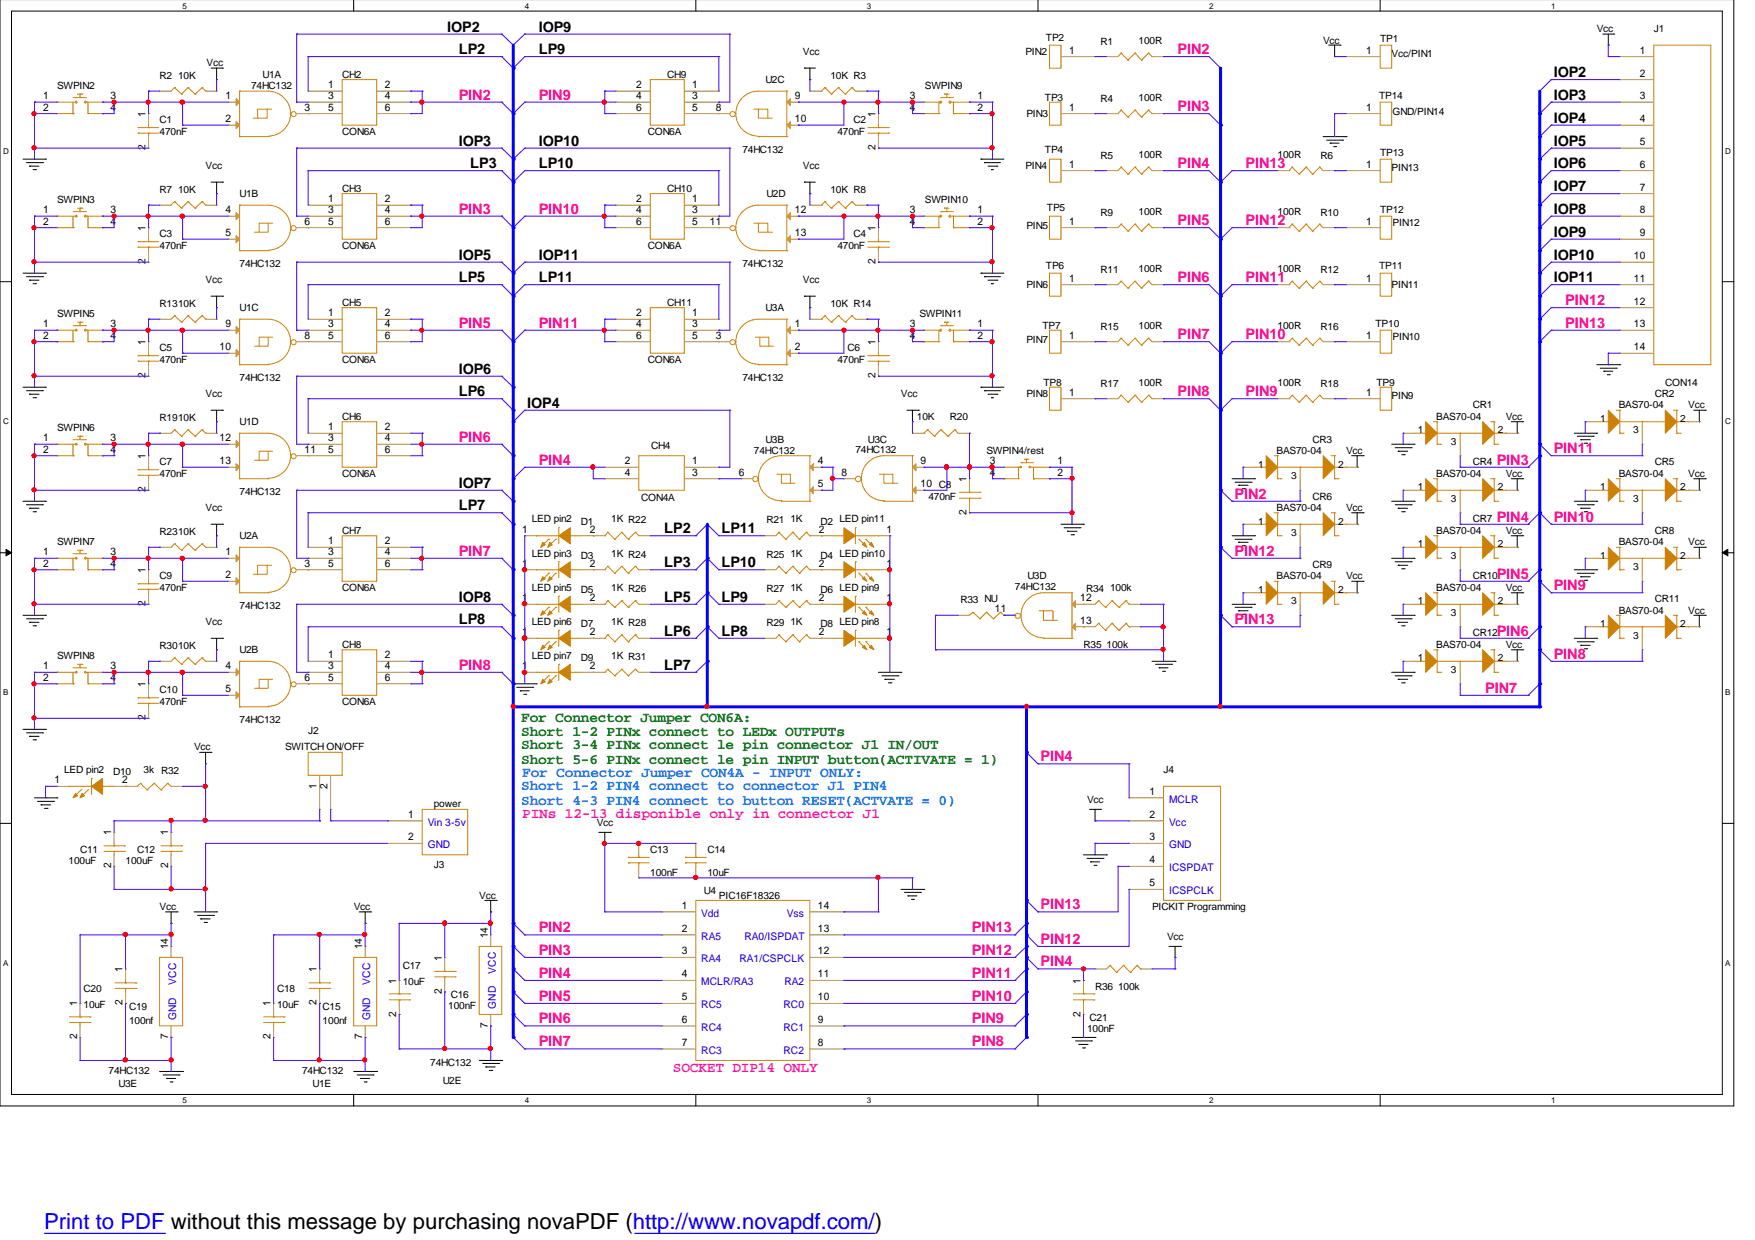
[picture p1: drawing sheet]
<svg xmlns="http://www.w3.org/2000/svg" width="297mm" height="210mm" viewBox="0 0 297 210" stroke-linecap="round" stroke-linejoin="round" font-family="sans-serif">
<defs><g id="words">
<text font-size="3.7" fill="#00f" x="7.5" y="208">Print to PDF without this message by purchasing novaPDF (http://www.novapdf.com/)</text>
<g font-size="2.5">
<text x="75.7" y="5.3">IOP2</text>
<text x="91.2" y="5.3">IOP9</text>
<text x="77.6" y="9.2">LP2</text>
<text x="91.2" y="9.2">LP9</text>
<text x="263" y="13.1">IOP2</text>
<text x="263" y="16.9">IOP3</text>
<text x="263" y="20.8">IOP4</text>
<text x="77.6" y="24.7">IOP3</text>
<text x="79.6" y="28.5">LP3</text>
<text x="91.2" y="24.7">IOP10</text>
<text x="91.2" y="28.5">LP10</text>
<text x="263" y="24.7">IOP5</text>
<text x="263" y="28.5">IOP6</text>
<text x="263" y="32.4">IOP7</text>
<text x="263" y="36.2">IOP8</text>
<text x="263" y="40.1">IOP9</text>
<text x="77.6" y="44">IOP5</text>
<text x="77.6" y="47.8">LP5</text>
<text x="91.2" y="44">IOP11</text>
<text x="91.2" y="47.8">LP11</text>
<text x="263" y="44">IOP10</text>
<text x="263" y="47.8">IOP11</text>
<text x="77.6" y="63.3">IOP6</text>
<text x="77.6" y="67.1">LP6</text>
<text x="89.2" y="69">IOP4</text>
<text x="77.6" y="82.6">IOP7</text>
<text x="77.6" y="86.4">LP7</text>
<text x="112.4" y="90.3">LP2</text>
<text x="122.1" y="90.3">LP11</text>
<text x="77.6" y="101.9">IOP8</text>
<text x="112.4" y="96">LP3</text>
<text x="112.4" y="101.9">LP5</text>
<text x="122.1" y="96">LP10</text>
<text x="122.1" y="101.9">LP9</text>
<text x="77.6" y="105.7">LP8</text>
<text x="112.4" y="107.6">LP6</text>
<text x="122.1" y="107.6">LP8</text>
<text x="112.4" y="113.4">LP7</text>
</g>
<g font-size="2.5" fill="#ff0080">
<text x="199.3" y="9.2">PIN2</text>
<text x="77.6" y="16.9">PIN2</text>
<text x="91.2" y="16.9">PIN9</text>
<text x="199.3" y="18.8">PIN3</text>
<text x="199.3" y="28.5">PIN4</text>
<text x="210.8" y="28.5">PIN13</text>
<text x="77.6" y="36.2">PIN3</text>
<text x="91.2" y="36.2">PIN10</text>
<text x="199.3" y="38.1">PIN5</text>
<text x="210.8" y="38.1">PIN12</text>
<text x="199.3" y="47.8">PIN6</text>
<text x="210.8" y="47.8">PIN11</text>
<text x="264.9" y="51.7">PIN12</text>
<text x="77.6" y="55.5">PIN5</text>
<text x="91.2" y="55.5">PIN11</text>
<text x="199.3" y="57.4">PIN7</text>
<text x="210.8" y="57.4">PIN10</text>
<text x="264.9" y="55.5">PIN13</text>
<text x="199.3" y="67.1">PIN8</text>
<text x="210.8" y="67.1">PIN9</text>
<text x="77.6" y="74.8">PIN6</text>
<text x="263" y="76.7">PIN11</text>
<text x="91.2" y="78.7">PIN4</text>
<text x="253.3" y="78.7">PIN3</text>
<text x="209" y="84.4">PIN2</text>
<text x="253.3" y="88.3">PIN4</text>
<text x="263" y="88.3">PIN10</text>
<text x="77.6" y="94.1">PIN7</text>
<text x="209" y="94.1">PIN12</text>
<text x="253.3" y="98">PIN5</text>
<text x="263" y="99.9">PIN9</text>
<text x="209" y="105.7">PIN13</text>
<text x="253.3" y="107.6">PIN6</text>
<text x="77.6" y="113.4">PIN8</text>
<text x="263" y="111.5">PIN8</text>
<text x="251.4" y="117.3">PIN7</text>
<text x="176.1" y="128.9">PIN4</text>
<text x="176.1" y="153.9">PIN13</text>
<text x="91.2" y="157.8">PIN2</text>
<text x="91.2" y="161.6">PIN3</text>
<text x="164.5" y="157.8">PIN13</text>
<text x="164.5" y="161.6">PIN12</text>
<text x="176.1" y="159.8">PIN12</text>
<text x="91.2" y="165.5">PIN4</text>
<text x="164.5" y="165.5">PIN11</text>
<text x="176.1" y="163.6">PIN4</text>
<text x="91.2" y="169.4">PIN5</text>
<text x="91.2" y="173.2">PIN6</text>
<text x="164.5" y="169.4">PIN10</text>
<text x="164.5" y="173.2">PIN9</text>
<text x="91.2" y="177.1">PIN7</text>
<text x="164.5" y="177.1">PIN8</text>
</g>
<g font-size="2.5" fill="#008000">
<text x="88.2" y="122.3">For Connector Jumper CON6A:</text>
<text x="88.2" y="124.6">Short 1-2 PINx connect to LEDx OUTPUTs</text>
<text x="88.2" y="126.8">Short 3-4 PINx connect le pin connector J1 IN/OUT</text>
<text x="88.2" y="129.4">Short 5-6 PINx connect le pin INPUT button(ACTIVATE = 1)</text>
</g>
<g font-size="2.5" fill="#0080ff">
<text x="88.4" y="131.5">For Connector Jumper CON4A - INPUT ONLY:</text>
<text x="88.2" y="133.8">Short 1-2 PIN4 connect to connector J1 PIN4</text>
<text x="88.2" y="136.3">Short 4-3 PIN4 connect to button RESET(ACTVATE = 0)</text>
</g>
<g font-size="2.5" fill="#f0f">
<text x="88.4" y="138.4">PINs 12-13 disponible only in connector J1</text>
<text x="113.9" y="181.5">SOCKET DIP14 ONLY</text>
</g>
<g font-size="1.8">
<text x="180.9" y="9.1">1</text>
<text x="231.2" y="9.1">1</text>
<text x="277.5" y="9.1">1</text>
<text x="7.3" y="16.8">1</text>
<text x="18.7" y="16.8">3</text>
<text x="38.2" y="16.8">1</text>
<text x="55.5" y="14.9">1</text>
<text x="55.5" y="16.8">3</text>
<text x="65.1" y="14.9">2</text>
<text x="65.1" y="16.8">4</text>
<text x="107.7" y="14.9">2</text>
<text x="107.7" y="16.8">4</text>
<text x="117.2" y="14.9">1</text>
<text x="117.2" y="16.8">3</text>
<text x="134.5" y="16.8">9</text>
<text x="154" y="16.8">3</text>
<text x="165.4" y="16.8">1</text>
<text x="277.5" y="13">2</text>
<text x="277.5" y="16.8">3</text>
<text x="7.3" y="18.7">2</text>
<text x="18.7" y="18.7">4</text>
<text x="24.6" y="19.8" transform="rotate(-90 24.6 19.8)">1</text>
<text x="38.2" y="20.7">2</text>
<text x="51.6" y="18.7">3</text>
<text x="55.5" y="18.7">5</text>
<text x="65.1" y="18.7">6</text>
<text x="107.7" y="18.7">6</text>
<text x="117.2" y="18.7">5</text>
<text x="121.2" y="18.7">8</text>
<text x="134.5" y="20.7">10</text>
<text x="148.2" y="19.8" transform="rotate(-90 148.2 19.8)">1</text>
<text x="154" y="18.7">4</text>
<text x="165.4" y="18.7">2</text>
<text x="180.9" y="18.7">1</text>
<text x="231.2" y="18.7">1</text>
<text x="277.5" y="20.7">4</text>
<text x="24.6" y="25.4" transform="rotate(-90 24.6 25.4)">2</text>
<text x="148.2" y="25.4" transform="rotate(-90 148.2 25.4)">2</text>
<text x="180.9" y="28.4">1</text>
<text x="231.2" y="28.4">1</text>
<text x="277.5" y="24.6">5</text>
<text x="277.5" y="28.4">6</text>
<text x="55.5" y="34.2">1</text>
<text x="65.1" y="34.2">2</text>
<text x="107.7" y="34.2">2</text>
<text x="117.2" y="34.2">1</text>
<text x="277.5" y="32.3">7</text>
<text x="7.3" y="36.1">1</text>
<text x="7.3" y="38">2</text>
<text x="18.7" y="36.1">3</text>
<text x="18.7" y="38">4</text>
<text x="24.6" y="39.1" transform="rotate(-90 24.6 39.1)">1</text>
<text x="38.2" y="36.1">4</text>
<text x="38.2" y="40">5</text>
<text x="51.6" y="38">6</text>
<text x="55.5" y="36.1">3</text>
<text x="55.5" y="38">5</text>
<text x="65.1" y="36.1">4</text>
<text x="65.1" y="38">6</text>
<text x="107.7" y="36.1">4</text>
<text x="107.7" y="38">6</text>
<text x="117.2" y="36.1">3</text>
<text x="117.2" y="38">5</text>
<text x="120.1" y="38">11</text>
<text x="134.5" y="36.1">12</text>
<text x="134.5" y="40">13</text>
<text x="148.2" y="39.1" transform="rotate(-90 148.2 39.1)">1</text>
<text x="154" y="36.1">3</text>
<text x="154" y="38">4</text>
<text x="165.4" y="36.1">1</text>
<text x="165.4" y="38">2</text>
<text x="180.9" y="38">1</text>
<text x="231.2" y="38">1</text>
<text x="277.5" y="36.1">8</text>
<text x="277.5" y="40">9</text>
<text x="24.6" y="44.7" transform="rotate(-90 24.6 44.7)">2</text>
<text x="148.2" y="44.7" transform="rotate(-90 148.2 44.7)">2</text>
<text x="180.9" y="47.7">1</text>
<text x="231.2" y="47.7">1</text>
<text x="276.5" y="43.9">10</text>
<text x="276.5" y="47.7">11</text>
<text x="55.5" y="53.5">1</text>
<text x="65.1" y="53.5">2</text>
<text x="107.7" y="53.5">2</text>
<text x="117.2" y="53.5">1</text>
<text x="276.5" y="51.6">12</text>
<text x="7.3" y="55.4">1</text>
<text x="7.3" y="57.3">2</text>
<text x="18.7" y="55.4">3</text>
<text x="18.7" y="57.3">4</text>
<text x="24.6" y="58.4" transform="rotate(-90 24.6 58.4)">1</text>
<text x="37.2" y="59.3">10</text>
<text x="38.2" y="55.4">9</text>
<text x="51.6" y="57.3">8</text>
<text x="55.5" y="55.4">3</text>
<text x="55.5" y="57.3">5</text>
<text x="65.1" y="55.4">4</text>
<text x="65.1" y="57.3">6</text>
<text x="107.7" y="55.4">4</text>
<text x="107.7" y="57.3">6</text>
<text x="117.2" y="55.4">3</text>
<text x="117.2" y="57.3">5</text>
<text x="121.2" y="57.3">3</text>
<text x="134.5" y="55.4">1</text>
<text x="134.5" y="59.3">2</text>
<text x="148.2" y="58.4" transform="rotate(-90 148.2 58.4)">1</text>
<text x="154" y="55.4">3</text>
<text x="154" y="57.3">4</text>
<text x="165.4" y="55.4">1</text>
<text x="165.4" y="57.3">2</text>
<text x="180.9" y="57.3">1</text>
<text x="231.2" y="57.3">1</text>
<text x="276.5" y="55.4">13</text>
<text x="276.5" y="59.3">14</text>
<text x="24.6" y="64" transform="rotate(-90 24.6 64)">2</text>
<text x="148.2" y="64" transform="rotate(-90 148.2 64)">2</text>
<text x="180.9" y="67">1</text>
<text x="231.2" y="67">1</text>
<text x="7.3" y="74.7">1</text>
<text x="7.3" y="76.6">2</text>
<text x="18.7" y="74.7">3</text>
<text x="18.7" y="76.6">4</text>
<text x="24.6" y="77.7" transform="rotate(-90 24.6 77.7)">1</text>
<text x="37.2" y="74.7">12</text>
<text x="51.6" y="76.6">11</text>
<text x="55.5" y="72.8">1</text>
<text x="55.5" y="74.7">3</text>
<text x="55.5" y="76.6">5</text>
<text x="65.1" y="72.8">2</text>
<text x="65.1" y="74.7">4</text>
<text x="65.1" y="76.6">6</text>
<text x="24.6" y="83.3" transform="rotate(-90 24.6 83.3)">2</text>
<text x="37.2" y="78.6">13</text>
<text x="105.7" y="78.6">2</text>
<text x="105.7" y="80.5">4</text>
<text x="117.2" y="78.6">1</text>
<text x="117.2" y="80.5">3</text>
<text x="125.1" y="80.5">6</text>
<text x="138.4" y="78.6">4</text>
<text x="138.4" y="82.5">5</text>
<text x="142.4" y="80.5">8</text>
<text x="155.8" y="78.6">9</text>
<text x="155.8" y="82.5">10 C8</text>
<text x="163.6" y="81.6" transform="rotate(-90 163.6 81.6)">1</text>
<text x="167.6" y="78.6">3</text>
<text x="167.6" y="80.5">4</text>
<text x="179" y="78.6">1</text>
<text x="179" y="80.5">2</text>
<text x="163.6" y="87.1" transform="rotate(-90 163.6 87.1)">2</text>
<text x="7.3" y="94">1</text>
<text x="7.3" y="95.9">2</text>
<text x="18.7" y="94">3</text>
<text x="18.7" y="95.9">4</text>
<text x="38.2" y="94">1</text>
<text x="51.6" y="95.9">3</text>
<text x="55.5" y="92.1">1</text>
<text x="55.5" y="94">3</text>
<text x="55.5" y="95.9">5</text>
<text x="65.1" y="92.1">2</text>
<text x="65.1" y="94">4</text>
<text x="65.1" y="95.9">6</text>
<text x="88.4" y="90.2">1</text>
<text x="88.4" y="95.9">1</text>
<text x="99.8" y="90.2">2</text>
<text x="99.8" y="95.9">2</text>
<text x="138.6" y="90.2">2</text>
<text x="138.6" y="95.9">2</text>
<text x="150" y="90.2">1</text>
<text x="150" y="95.9">1</text>
<text x="24.6" y="97" transform="rotate(-90 24.6 97)">1</text>
<text x="38.2" y="97.9">2</text>
<text x="88.4" y="101.8">1</text>
<text x="99.8" y="101.8">2</text>
<text x="138.6" y="101.8">2</text>
<text x="150" y="101.8">1</text>
<text x="182.8" y="101.8">12</text>
<text x="24.6" y="102.6" transform="rotate(-90 24.6 102.6)">2</text>
<text x="88.4" y="107.5">1</text>
<text x="99.8" y="107.5">2</text>
<text x="138.6" y="107.5">2</text>
<text x="150" y="107.5">1</text>
<text x="168.4" y="103.6">11</text>
<text x="182.8" y="105.6">13</text>
<text x="7.3" y="113.3">1</text>
<text x="18.7" y="113.3">3</text>
<text x="38.2" y="113.3">4</text>
<text x="55.5" y="111.4">1</text>
<text x="55.5" y="113.3">3</text>
<text x="65.1" y="111.4">2</text>
<text x="65.1" y="113.3">4</text>
<text x="88.4" y="113.3">1</text>
<text x="99.8" y="113.3">2</text>
<text x="7.3" y="115.2">2</text>
<text x="18.7" y="115.2">4</text>
<text x="24.6" y="116.3" transform="rotate(-90 24.6 116.3)">1</text>
<text x="38.2" y="117.2">5</text>
<text x="51.6" y="115.2">6</text>
<text x="55.5" y="115.2">5</text>
<text x="65.1" y="115.2">6</text>
<text x="24.6" y="121.9" transform="rotate(-90 24.6 121.9)">2</text>
<text x="9.2" y="132.6">1</text>
<text x="20.7" y="132.6">2</text>
<text x="53.6" y="133.5" transform="rotate(-90 53.6 133.5)">1</text>
<text x="55.5" y="133.5" transform="rotate(-90 55.5 133.5)">2</text>
<text x="194.6" y="134.5">1</text>
<text x="18.8" y="141.4" transform="rotate(-90 18.8 141.4)">1</text>
<text x="28.4" y="141.4" transform="rotate(-90 28.4 141.4)">1</text>
<text x="69.1" y="138.4">1</text>
<text x="69.1" y="142.3">2</text>
<text x="194.6" y="138.4">2</text>
<text x="194.6" y="142.3">3</text>
<text x="18.8" y="147" transform="rotate(-90 18.8 147)">2</text>
<text x="28.4" y="147" transform="rotate(-90 28.4 147)">2</text>
<text x="194.6" y="146.1">4</text>
<text x="115.4" y="153.9">1</text>
<text x="138.4" y="153.9">14</text>
<text x="194.6" y="150">5</text>
<text x="28.4" y="160.7" transform="rotate(-90 28.4 160.7)">14</text>
<text x="61.3" y="160.7" transform="rotate(-90 61.3 160.7)">14</text>
<text x="82.5" y="158.8" transform="rotate(-90 82.5 158.8)">14</text>
<text x="115.4" y="157.7">2</text>
<text x="115.4" y="161.6">3</text>
<text x="138.4" y="161.6">12</text>
<text x="138.4" y="157.7">13</text>
<text x="20.7" y="164.6" transform="rotate(-90 20.7 164.6)">1</text>
<text x="53.6" y="164.6" transform="rotate(-90 53.6 164.6)">1</text>
<text x="67.1" y="166.6" transform="rotate(-90 67.1 166.6)">1</text>
<text x="74.8" y="162.7" transform="rotate(-90 74.8 162.7)">1</text>
<text x="115.4" y="165.5">4</text>
<text x="138.4" y="165.5">11</text>
<text x="182.9" y="166.6" transform="rotate(-90 182.9 166.6)">1</text>
<text x="13" y="170.4" transform="rotate(-90 13 170.4)">1</text>
<text x="20.7" y="170.2" transform="rotate(-90 20.7 170.2)">2</text>
<text x="45.8" y="170.4" transform="rotate(-90 45.8 170.4)">1</text>
<text x="53.6" y="170.2" transform="rotate(-90 53.6 170.2)">2</text>
<text x="67.1" y="172.1" transform="rotate(-90 67.1 172.1)">2</text>
<text x="74.8" y="168.2" transform="rotate(-90 74.8 168.2)">2</text>
<text x="115.4" y="169.3">5</text>
<text x="115.4" y="173.2">6</text>
<text x="138.4" y="173.2">9</text>
<text x="138.4" y="169.3">10</text>
<text x="182.9" y="172.1" transform="rotate(-90 182.9 172.1)">2</text>
<text x="13" y="176" transform="rotate(-90 13 176)">2</text>
<text x="28.4" y="176" transform="rotate(-90 28.4 176)">7</text>
<text x="45.8" y="176" transform="rotate(-90 45.8 176)">2</text>
<text x="61.3" y="176" transform="rotate(-90 61.3 176)">7</text>
<text x="82.5" y="174" transform="rotate(-90 82.5 174)">7</text>
<text x="115.4" y="177.1">7</text>
<text x="138.4" y="177.1">8</text>
</g>
<g font-size="1.8" fill="#00c">
<text x="197.9" y="135.9">MCLR</text>
<text x="72.4" y="139.8">Vin 3-5v</text>
<text x="72.4" y="143.6">GND</text>
<text x="197.9" y="139.8">Vcc</text>
<text x="197.9" y="143.6">GND</text>
<text x="197.9" y="147.5">ICSPDAT</text>
<text x="118.7" y="155.2">Vdd</text>
<text x="133.2" y="155.2">Vss</text>
<text x="197.9" y="151.4">ICSPCLK</text>
<text x="118.7" y="159.1">RA5</text>
<text x="126" y="159.1">RA0/ISPDAT</text>
<text x="29.8" y="166.7" transform="rotate(-90 29.8 166.7)">VCC</text>
<text x="62.7" y="166.7" transform="rotate(-90 62.7 166.7)">VCC</text>
<text x="83.9" y="164.9" transform="rotate(-90 83.9 164.9)">VCC</text>
<text x="118.7" y="162.9">RA4</text>
<text x="118.7" y="166.8">MCLR/RA3</text>
<text x="125.1" y="162.9">RA1/CSPCLK</text>
<text x="132.8" y="166.8">RA2</text>
<text x="29.8" y="172.7" transform="rotate(-90 29.8 172.7)">GND</text>
<text x="62.7" y="172.7" transform="rotate(-90 62.7 172.7)">GND</text>
<text x="83.9" y="170.8" transform="rotate(-90 83.9 170.8)">GND</text>
<text x="118.7" y="170.7">RC5</text>
<text x="132.6" y="170.7">RC0</text>
<text x="118.7" y="174.5">RC4</text>
<text x="118.7" y="178.4">RC3</text>
<text x="132.6" y="178.4">RC2</text>
<text x="132.6" y="174.5">RC1</text>
</g>
<g font-size="1.7">
<text x="270.3" y="5.4">Vcc</text>
<text x="279.9" y="5.4">J1</text>
<text x="35" y="11.2">Vcc</text>
<text x="135.9" y="9.2">Vcc</text>
<text x="173.6" y="9.2">PIN2</text>
<text x="177" y="7">TP2</text>
<text x="186.3" y="7.5">R1</text>
<text x="192.7" y="7.4">100R</text>
<text x="223.9" y="7.4">Vcc</text>
<text x="233.6" y="7.1">TP1</text>
<text x="235.5" y="9.7">Vcc/PIN1</text>
<text x="9.7" y="15.1">SWPIN2</text>
<text x="27" y="13.3">R2</text>
<text x="30.1" y="13.3">10K</text>
<text x="42.5" y="15.1">74HC132</text>
<text x="44.4" y="13.1">U1A</text>
<text x="57.9" y="13.1">CH2</text>
<text x="112.9" y="13.1">CH9</text>
<text x="129.5" y="14.1">U2C</text>
<text x="140.5" y="13.3">10K R3</text>
<text x="156.5" y="15.1">SWPIN9</text>
<text x="176.9" y="17">TP3</text>
<text x="186.3" y="17.2">R4</text>
<text x="192.7" y="17">100R</text>
<text x="233.4" y="16.8">TP14</text>
<text x="27" y="20.8">C1</text>
<text x="27" y="22.8">470nF</text>
<text x="57.9" y="22.8">CON6A</text>
<text x="109.6" y="22.8">CON6A</text>
<text x="141.7" y="22.8">470nF</text>
<text x="144.4" y="20.8">C2</text>
<text x="173.7" y="19.7">PIN3</text>
<text x="235.7" y="19.5">GND/PIN14</text>
<text x="34.8" y="28.5">Vcc</text>
<text x="125.6" y="25.8">74HC132</text>
<text x="135.9" y="28.5">Vcc</text>
<text x="173.6" y="28.5">PIN4</text>
<text x="176.9" y="25.8">TP4</text>
<text x="186.3" y="26.9">R5</text>
<text x="192.7" y="26.7">100R</text>
<text x="216.2" y="26.7">100R</text>
<text x="223.5" y="26.9">R6</text>
<text x="233.6" y="26.4">TP13</text>
<text x="235.5" y="29">PIN13</text>
<text x="9.7" y="34.4">SWPIN3</text>
<text x="27" y="32.6">R7</text>
<text x="30.1" y="32.6">10K</text>
<text x="40.6" y="33.4">U1B</text>
<text x="57.9" y="32.4">CH3</text>
<text x="112.9" y="32.4">CH10</text>
<text x="129.7" y="33.4">U2D</text>
<text x="140.5" y="32.6">10K R8</text>
<text x="156.5" y="34.4">SWPIN10</text>
<text x="177.2" y="35.7">TP5</text>
<text x="27" y="40.1">C3</text>
<text x="144.4" y="40.1">C4</text>
<text x="173.7" y="38.8">PIN5</text>
<text x="186.3" y="36.5">R9</text>
<text x="192.7" y="36.3">100R</text>
<text x="216.2" y="36.3">100R</text>
<text x="223.5" y="36.5">R10</text>
<text x="233.6" y="36.1">TP12</text>
<text x="235.7" y="38.2">PIN12</text>
<text x="27" y="42.1">470nF</text>
<text x="34.8" y="47.9">Vcc</text>
<text x="40.6" y="45.1">74HC132</text>
<text x="57.9" y="42.1">CON6A</text>
<text x="109.6" y="42.1">CON6A</text>
<text x="125.6" y="45.1">74HC132</text>
<text x="135.9" y="47.9">Vcc</text>
<text x="141.7" y="42.1">470nF</text>
<text x="177" y="45.6">TP6</text>
<text x="186.3" y="46.2">R11</text>
<text x="192.7" y="46">100R</text>
<text x="216.2" y="46">100R</text>
<text x="223.5" y="46.2">R12</text>
<text x="233.4" y="45.6">TP11</text>
<text x="9.7" y="53.7">SWPIN5</text>
<text x="27" y="51.9">R1310K</text>
<text x="40.6" y="52.7">U1C</text>
<text x="57.9" y="51.7">CH5</text>
<text x="112.9" y="51.7">CH11</text>
<text x="129.5" y="52.7">U3A</text>
<text x="140.5" y="51.9">10K R14</text>
<text x="155.6" y="53.7">SWPIN11</text>
<text x="173.7" y="48.7">PIN6</text>
<text x="235.5" y="48.7">PIN11</text>
<text x="27" y="59.5">C5</text>
<text x="143.4" y="59.5">C6</text>
<text x="173.7" y="58.1">PIN7</text>
<text x="176.4" y="55.6">TP7</text>
<text x="186.3" y="55.8">R15</text>
<text x="192.7" y="55.6">100R</text>
<text x="216.2" y="55.6">100R</text>
<text x="223.5" y="55.8">R16</text>
<text x="232.8" y="55.4">TP10</text>
<text x="235.7" y="57.5">PIN10</text>
<text x="27" y="61.4">470nF</text>
<text x="40.6" y="64.4">74HC132</text>
<text x="57.9" y="61.4">CON6A</text>
<text x="109.6" y="61.4">CON6A</text>
<text x="125.6" y="64.4">74HC132</text>
<text x="141.7" y="61.4">470nF</text>
<text x="176.6" y="65.3">TP8</text>
<text x="186.3" y="65.5">R17</text>
<text x="192.7" y="65.3">100R</text>
<text x="216.2" y="65.3">100R</text>
<text x="223.5" y="65.5">R18</text>
<text x="233" y="65.3">TP9</text>
<text x="281.9" y="65.3">CON14</text>
<text x="27" y="71.2">R1910K</text>
<text x="34.8" y="67.2">Vcc</text>
<text x="40.6" y="72">U1D</text>
<text x="57.9" y="71">CH6</text>
<text x="152.5" y="67.2">Vcc</text>
<text x="155.2" y="71">10K</text>
<text x="160.8" y="71">R20</text>
<text x="173.7" y="67.2">PIN8</text>
<text x="235.5" y="67.6">PIN9</text>
<text x="243.1" y="71">BAS70-04</text>
<text x="249.3" y="69.1">CR1</text>
<text x="254.8" y="71">Vcc</text>
<text x="270.8" y="71.5">1</text>
<text x="274" y="69.1">BAS70-04</text>
<text x="280.1" y="67.2">CR2</text>
<text x="284.4" y="71.5">2</text>
<text x="285.8" y="69.1">Vcc</text>
<text x="9.7" y="73">SWPIN6</text>
<text x="110.2" y="76">CH4</text>
<text x="127.6" y="76.8">74HC132</text>
<text x="129.5" y="74.9">U3B</text>
<text x="144.8" y="76.6">74HC132</text>
<text x="146.9" y="74.9">U3C</text>
<text x="167" y="76.8">SWPIN4/rest</text>
<text x="216.1" y="76.8">BAS70-04</text>
<text x="222.2" y="74.9">CR3</text>
<text x="227.8" y="76.8">Vcc</text>
<text x="239.9" y="73.3">1</text>
<text x="245.5" y="75.3">3</text>
<text x="253.5" y="73.3">2</text>
<text x="276.4" y="73.3">3</text>
<text x="27" y="78.8">C7</text>
<text x="27" y="80.7">470nF</text>
<text x="40.6" y="83.7">74HC132</text>
<text x="57.9" y="80.7">CON6A</text>
<text x="212.9" y="79.2">1</text>
<text x="218.5" y="81.1">3</text>
<text x="226.5" y="79.2">2</text>
<text x="239.9" y="83">1</text>
<text x="243.1" y="80.7">BAS70-04</text>
<text x="249.3" y="78.8">CR4</text>
<text x="253.5" y="83">2</text>
<text x="254.8" y="80.7">Vcc</text>
<text x="270.8" y="83">1</text>
<text x="274" y="80.7">BAS70-04</text>
<text x="280.1" y="78.8">CR5</text>
<text x="284.4" y="83">2</text>
<text x="285.8" y="80.7">Vcc</text>
<text x="34.8" y="86.5">Vcc</text>
<text x="90" y="88.4">LED pin2</text>
<text x="98.3" y="88.8">D1</text>
<text x="103.5" y="88.4">1K R22</text>
<text x="108.5" y="84.8">CON4A</text>
<text x="129.7" y="88.6">R21</text>
<text x="133.8" y="88.4">1K</text>
<text x="138.9" y="88.8">D2 LED pin11</text>
<text x="157.1" y="84.6">470nF</text>
<text x="212.9" y="88.8">1</text>
<text x="216.1" y="86.5">BAS70-04</text>
<text x="222.2" y="84.6">CR6</text>
<text x="226.5" y="88.8">2</text>
<text x="227.8" y="86.5">Vcc</text>
<text x="245.5" y="84.9">3</text>
<text x="249.3" y="88.4">CR7</text>
<text x="276.4" y="84.9">3</text>
<text x="9.7" y="92.3">SWPIN7</text>
<text x="27" y="90.5">R2310K</text>
<text x="40.6" y="91.3">U2A</text>
<text x="57.9" y="90.4">CH7</text>
<text x="90" y="94.2">LED pin3</text>
<text x="98.3" y="94.6">D3</text>
<text x="103.5" y="94.2">1K R24</text>
<text x="129.7" y="94.4">R25</text>
<text x="133.8" y="94.2">1K</text>
<text x="138.9" y="94.6">D4 LED pin10</text>
<text x="218.5" y="90.8">3</text>
<text x="239.9" y="92.6">1</text>
<text x="243.1" y="90.4">BAS70-04</text>
<text x="245.5" y="94.6">3</text>
<text x="253.5" y="92.6">2</text>
<text x="254.8" y="90.4">Vcc</text>
<text x="270.8" y="94.6">1</text>
<text x="274" y="92.3">BAS70-04</text>
<text x="280.1" y="90.4">CR8</text>
<text x="284.4" y="94.6">2</text>
<text x="285.8" y="92.3">Vcc</text>
<text x="27" y="98.1">C9</text>
<text x="27" y="100">470nF</text>
<text x="57.9" y="100">CON6A</text>
<text x="90" y="100">LED pin5</text>
<text x="98.3" y="100.4">D5</text>
<text x="103.5" y="100">1K R26</text>
<text x="129.7" y="100.2">R27</text>
<text x="133.8" y="100">1K</text>
<text x="138.9" y="100.4">D6 LED pin9</text>
<text x="171.8" y="99.8">74HC132</text>
<text x="173.9" y="98.1">U3D</text>
<text x="183.8" y="100.2">R34</text>
<text x="187.9" y="100">100k</text>
<text x="212.9" y="100.4">1</text>
<text x="216.1" y="98.1">BAS70-04</text>
<text x="222.2" y="96.1">CR9</text>
<text x="226.5" y="100.4">2</text>
<text x="227.8" y="98.1">Vcc</text>
<text x="243.1" y="100">BAS70-04</text>
<text x="249.3" y="98.1">CR10</text>
<text x="254.8" y="100">Vcc</text>
<text x="276.4" y="96.5">3</text>
<text x="280.1" y="102">CR11</text>
<text x="34.8" y="105.8">Vcc</text>
<text x="40.6" y="103.1">74HC132</text>
<text x="90" y="105.8">LED pin6</text>
<text x="98.3" y="106.2">D7</text>
<text x="103.5" y="105.8">1K R28</text>
<text x="129.7" y="106">R29</text>
<text x="133.8" y="105.8">1K</text>
<text x="138.9" y="106.2">D8</text>
<text x="142.1" y="105.8">LED pin8</text>
<text x="162.6" y="102.1">R33 NU</text>
<text x="218.5" y="102.3">3</text>
<text x="239.9" y="102.3">1</text>
<text x="245.5" y="104.2">3</text>
<text x="249.3" y="107.7">CR12</text>
<text x="253.5" y="102.3">2</text>
<text x="270.8" y="106.2">1</text>
<text x="274" y="103.9">BAS70-04</text>
<text x="284.4" y="106.2">2</text>
<text x="285.8" y="103.9">Vcc</text>
<text x="9.7" y="111.6">SWPIN8</text>
<text x="27" y="109.8">R3010K</text>
<text x="40.6" y="110.6">U2B</text>
<text x="57.9" y="109.7">CH8</text>
<text x="90" y="111.6">LED pin7</text>
<text x="98.3" y="111.9">D9</text>
<text x="103.5" y="111.6">1K R31</text>
<text x="183.4" y="109.7">R35</text>
<text x="187.3" y="109.7">100k</text>
<text x="239.9" y="111.9">1</text>
<text x="243.1" y="109.7">BAS70-04</text>
<text x="245.5" y="113.9">3</text>
<text x="253.5" y="111.9">2</text>
<text x="254.8" y="109.7">Vcc</text>
<text x="276.4" y="108.1">3</text>
<text x="27" y="117.4">C10</text>
<text x="27" y="119.3">470nF</text>
<text x="57.9" y="119.3">CON6A</text>
<text x="40.6" y="122.4">74HC132</text>
<text x="52.2" y="124.3">J2</text>
<text x="10.8" y="130.9">LED pin2</text>
<text x="19.1" y="131.2">D10</text>
<text x="24.3" y="130.9">3k R32</text>
<text x="32.9" y="127">Vcc</text>
<text x="48.3" y="127">SWITCH ON/OFF</text>
<text x="196.9" y="130.9">J4</text>
<text x="73.4" y="136.7">power</text>
<text x="184" y="135.9">Vcc</text>
<text x="101" y="139.8">Vcc</text>
<text x="11.6" y="146.3">100uF</text>
<text x="13.5" y="144.4">C11</text>
<text x="21.3" y="146.3">100uF</text>
<text x="23.2" y="144.4">C12</text>
<text x="73.4" y="146.9">J3</text>
<text x="110.1" y="144.4">C13</text>
<text x="110.1" y="148.3">100nF</text>
<text x="119.7" y="144.4">C14</text>
<text x="119.7" y="148.3">10uF</text>
<text x="27" y="154">Vcc</text>
<text x="59.9" y="154">Vcc</text>
<text x="81.1" y="152.2">Vcc</text>
<text x="119.1" y="151.3">U4</text>
<text x="121.7" y="152.2">PIC16F18326</text>
<text x="195" y="154">PICKIT Programming</text>
<text x="197.5" y="159.1">Vcc</text>
<text x="14.1" y="168">C20</text>
<text x="46.9" y="168">C18</text>
<text x="68.2" y="164.1">C17</text>
<text x="68.2" y="166.8">10uF</text>
<text x="185.3" y="167.6">R36</text>
<text x="189.2" y="167.6">100k</text>
<text x="14.1" y="170.6">10uF</text>
<text x="21.8" y="171">C19</text>
<text x="21.8" y="173.3">100nf</text>
<text x="46.9" y="170.6">10uF</text>
<text x="54.6" y="171">C15</text>
<text x="54.6" y="173.3">100nf</text>
<text x="75.9" y="170.9">100nF</text>
<text x="76.3" y="168.9">C16</text>
<text x="184.4" y="172.8">C21</text>
<text x="184" y="174.7">100nF</text>
<text x="18.4" y="181.9">74HC132</text>
<text x="20.1" y="184">U3E</text>
<text x="51.1" y="181.9">74HC132</text>
<text x="52.9" y="184">U1E</text>
<text x="72.8" y="180.5">74HC132</text>
<text x="74.9" y="183.6">U2E</text>
</g>
<g font-size="1.4">
<text x="30.9" y="1.5">5</text>
<text x="88.8" y="1.5">4</text>
<text x="146.7" y="1.5">3</text>
<text x="204.6" y="1.5">2</text>
<text x="262.6" y="1.5">1</text>
<text x=".5" y="26">D</text>
<text x="292" y="26">D</text>
<text x=".5" y="71.8">C</text>
<text x="292" y="71.8">C</text>
<text x=".5" y="117.7">B</text>
<text x="292" y="117.7">B</text>
<text x=".5" y="163.5">A</text>
<text x="292" y="163.5">A</text>
<text x="30.9" y="186.8">5</text>
<text x="88.8" y="186.8">4</text>
<text x="146.7" y="186.8">3</text>
<text x="204.6" y="186.8">2</text>
<text x="262.6" y="186.8">1</text>
</g>
</g></defs>
<path d="M0 -.1v187.3h293.5v-187.3M1.9 1.9h289.6v183.4h-289.6z" fill="none" stroke="#000" stroke-width=".17"/>
<g fill="#fff">
<path d="M30.9 .2h.7v1.4h-.7z"/>
<path d="M30.9 185.5h.7v1.5h-.7z"/>
</g>
<path d="M59.9 -.1v2M59.9 185.3v1.9" fill="none" stroke="#000" stroke-width=".17"/>
<g fill="#fff">
<path d="M88.8 .2h.7v1.4h-.7z"/>
<path d="M88.8 185.5h.7v1.5h-.7z"/>
</g>
<path d="M117.8 -.1v2M117.8 185.3v1.9" fill="none" stroke="#000" stroke-width=".17"/>
<g fill="#fff">
<path d="M146.7 .2h.7v1.4h-.7z"/>
<path d="M146.7 185.5h.7v1.5h-.7z"/>
</g>
<path d="M175.7 -.1v2M175.7 185.3v1.9" fill="none" stroke="#000" stroke-width=".17"/>
<g fill="#fff">
<path d="M204.6 .2h.7v1.4h-.7z"/>
<path d="M204.6 185.5h.7v1.5h-.7z"/>
</g>
<path d="M233.6 -.1v2M233.6 185.3v1.9" fill="none" stroke="#000" stroke-width=".17"/>
<g fill="#fff">
<path d="M262.6 .2h.6v1.4h-.6z"/>
<path d="M262.6 185.5h.6v1.5h-.6z"/>
<path d="M.5 24.7h.9v1.5h-.9z"/>
<path d="M292 24.7h.9v1.5h-.9z"/>
<path d="M.5 70.5h.9v1.5h-.9z"/>
<path d="M292 70.5h.9v1.5h-.9z"/>
</g>
<path d="M0 47.7h1.9M291.5 47.7h2" fill="none" stroke="#000" stroke-width=".17"/>
<g fill="#fff">
<path d="M.5 116.4h.9v1.5h-.9z"/>
<path d="M292 116.4h.9v1.5h-.9z"/>
</g>
<path d="M0 93.6h1.9M291.5 93.6h2" fill="none" stroke="#000" stroke-width=".17"/>
<path d="M1 93l.9 .6-.9 .5zM291.5 93.6l.9-.6v1.1z" fill="#000" stroke="#000" stroke-width=".17"/>
<g fill="#fff">
<path d="M.5 162.2h.9v1.5h-.9z"/>
<path d="M292 162.2h.9v1.5h-.9z"/>
</g>
<g fill="none" stroke="#000" stroke-width=".17">
<path d="M35.7 11.5h2M36.7 13.5h.1M36.7 11.5v2M37.7 11.5h.1M136.1 11.5h.1M136.1 11.5h1.9M137.1 13.5h.1M137.1 11.5v2M224.9 7.6h1.9M225.9 9.6h.1M225.9 7.6v2M226.8 7.6h.1"/>
<path d="M271.3 5.8h1.8M272.2 7.6h.1M272.2 5.8v1.8M273.1 5.8h.1M3.9 26.9h3.8M4.5 27.5h2.7M5 28.1h.1M5 28.1h1.6M5.6 28.7h.4M6 28.7h.1M7.2 27.5h.1M7.7 26.9h.1"/>
<path d="M35.7 30.8h2M36.7 32.8h.1M36.7 30.8v2M37.7 30.8h.1M136.1 30.8h.1M136.1 30.8h1.9M137.1 32.8h.1M137.1 30.8v2M166 26.9h.1M166 26.9h3.9M166.6 27.5h.1M166.6 27.5h2.7"/>
<path d="M167.2 28.1h1.5M167.8 28.7h.1M167.8 28.7h.3M168.7 28.1h.1M223.9 23.1h3.9M224.5 23.7h2.7M225.1 24.2h.1M225.1 24.2h1.6M225.7 24.8h.4M226.1 24.8h.1M227.2 23.7h.1M227.8 23.1h.1"/>
<path d="M3.9 46.2h3.8M4.5 46.8h2.7M5 47.4h.1M5 47.4h1.6M5.6 48h.4M6 48h.1M7.2 46.8h.1M7.7 46.2h.1M35.7 50.1h2M36.7 52.1h.1M36.7 50.1v2M37.7 50.1h.1"/>
<path d="M136.1 50.1h.1M136.1 50.1h1.9M137.1 52.1h.1M137.1 50.1v2M166 46.2h.1M166 46.2h3.9M166.6 46.8h.1M166.6 46.8h2.7M167.2 47.4h1.5M167.8 48h.1M167.8 48h.3M168.7 47.4h.1"/>
<path d="M3.9 65.5h3.8M4.5 66.1h2.7M5 66.7h.1M5 66.7h1.6M5.6 67.3h.4M6 67.3h.1M7.2 66.1h.1M7.7 65.5h.1M35.7 69.4h2M36.7 71.4h.1M36.7 69.4v2M37.7 69.4h.1"/>
<path d="M153.5 69.4h1.9M154.4 71.4h.1M154.4 69.4v2M155.4 69.4h.1M166 65.5h.1M166 65.5h3.9M166.6 66.1h.1M166.6 66.1h2.7M167.2 66.7h1.5M167.8 67.3h.1M167.8 67.3h.3M168.7 66.7h.1"/>
<path d="M228.8 77.1h1.9M229.7 79.1h.1M229.7 77.1v2M230.7 77.1h.1M235.5 75.2h3.9M236.1 75.8h2.7M236.6 76.4h.1M236.6 76.4h1.7M237.2 77h.5M237.7 77h.1M238.8 75.8h.1M239.4 75.2h.1"/>
<path d="M255.8 71.4h1.9M256.8 73.3h.1M256.8 71.4v1.9M257.7 71.4h.1M266.4 73.3h3.9M267 73.8h2.7M267.5 74.4h.1M267.5 74.4h1.7M268.1 75h.5M268.6 75h.1M269.7 73.8h.1M270.3 73.3h.1"/>
<path d="M270.3 61.7h3.9M270.8 62.3h2.8M271.4 62.8h.1M271.4 62.8h1.6M272 63.4h.4M272.4 63.4h.1M273.6 62.3h.1M274.2 61.7h.1M286.7 69.4h1.9M287.6 71.4h.1M287.6 69.4v2M288.6 69.4h.1"/>
<path d="M3.9 84.9h3.8M4.5 85.4h2.7M5 86h.1M5 86h1.6M5.6 86.6h.4M6 86.6h.1M7.2 85.4h.1M7.7 84.9h.1M35.7 88.7h2M36.7 90.7h.1M36.7 88.7v2M37.7 88.7h.1"/>
<path d="M179.6 88.7h3.8M180.1 89.3h2.7M180.7 89.9h.1M180.7 89.9h1.6M181.3 90.5h.4M181.7 90.5h.1M182.8 89.3h.1M183.4 88.7h.1M208.5 81h3.8M208.5 90.7h3.8M209 81.6h2.8M209 91.3h2.8"/>
<path d="M209.6 82.1h.1M209.6 91.8h.1M209.6 82.1h1.6M209.6 91.8h1.6M210.2 82.7h.5M210.2 92.4h.5M210.7 82.7h.1M210.7 92.4h.1M211.8 81.6h.1M211.8 91.3h.1M212.3 81h.1M212.3 90.7h.1"/>
<path d="M228.8 86.8h1.9M228.8 98.4h1.9M229.7 88.7h.1M229.7 86.8v1.9M229.7 98.4v1.9M230.7 86.8h.1M230.7 98.4h.1M235.5 84.9h3.9M235.5 94.5h3.9M236.1 85.4h2.7M236.1 95.1h2.7M236.6 86h.1"/>
<path d="M236.6 95.7h.1M236.6 86h1.7M236.6 95.7h1.7M237.2 86.6h.5M237.2 96.3h.5M237.7 86.6h.1M237.7 96.3h.1M238.8 85.4h.1M238.8 95.1h.1M239.4 84.9h.1M239.4 94.5h.1M255.8 81h1.9"/>
<path d="M255.8 90.7h1.9M256.8 83h.1M256.8 92.6h.1M256.8 81v2M256.8 90.7v1.9M257.7 81h.1M257.7 90.7h.1M266.4 84.9h3.9M266.4 96.4h3.9M267 85.4h2.7M267 97h2.7M267.5 86h.1"/>
<path d="M267.5 97.6h.1M267.5 86h1.7M267.5 97.6h1.7M268.1 86.6h.5M268.1 98.2h.5M268.6 86.6h.1M268.6 98.2h.1M269.7 85.4h.1M269.7 97h.1M270.3 84.9h.1M270.3 96.4h.1M286.7 81h1.9"/>
<path d="M286.7 92.6h1.9M287.6 94.5h.1M287.6 83h.1M287.6 81v2M287.6 92.6v1.9M288.6 92.6h.1M288.6 81h.1M3.9 104.2h3.8M4.5 104.7h2.7M5 105.3h.1M5 105.3h1.6M5.6 105.9h.4"/>
<path d="M6 105.9h.1M7.2 104.7h.1M7.7 104.2h.1M35.7 108h2M36.7 110h.1M36.7 108v2M37.7 108h.1M86.9 115.8h3.9M87.5 116.3h2.7M88.1 116.9h.1M88.1 116.9h1.5M88.6 117.5h.4"/>
<path d="M89 117.5h.1M90.2 116.3h.1M90.8 115.8h.1M148.7 113.8h3.8M149.3 114.4h2.7M149.8 115h.1M149.8 115h1.6M150.4 115.6h.4M150.8 115.6h.1M152 114.4h.1M152.5 113.8h.1M195 111.9h3.9"/>
<path d="M195.6 112.5h2.7M196.2 113h.1M196.2 113h1.5M196.8 113.6h.3M197.1 113.6h.1M198.3 112.5h.1M198.9 111.9h.1M208.5 102.3h3.8M209 102.8h2.8M209.6 103.4h.1M209.6 103.4h1.6M210.2 104h.5"/>
<path d="M210.7 104h.1M211.8 102.8h.1M212.3 102.3h.1M229.7 100.3h.1M235.5 104.2h3.9M235.5 113.8h3.9M236.1 104.7h2.7M236.1 114.4h2.7M236.6 105.3h.1M236.6 115h.1M236.6 105.3h1.7M236.6 115h1.7"/>
<path d="M237.2 105.9h.5M237.2 115.6h.5M237.7 105.9h.1M237.7 115.6h.1M238.8 104.7h.1M238.8 114.4h.1M239.4 104.2h.1M239.4 113.8h.1M255.8 100.3h1.9M255.8 110h1.9M256.8 102.3h.1M256.8 111.9h.1"/>
<path d="M256.8 100.3v2M256.8 110v1.9M257.7 100.3h.1M257.7 110h.1M266.4 108h3.9M267 108.6h2.7M267.5 109.2h.1M267.5 109.2h1.7M268.1 109.8h.5M268.6 109.8h.1M269.7 108.6h.1M270.3 108h.1"/>
<path d="M286.7 104.2h1.9M287.6 106.1h.1M287.6 104.2v1.9M288.6 104.2h.1M0 139.4h1.9M3.9 123.5h3.8M4.5 124.1h2.7M5 124.6h.1M5 124.6h1.6M5.6 125.2h.4M5.8 135.1h3.9M6 125.2h.1"/>
<path d="M6.3 135.7h2.8M6.9 136.2h.1M6.9 136.2h1.7M7.2 124.1h.1M7.5 136.8h.5M7.7 123.5h.1M8 136.8h.1M9.1 135.7h.1M9.7 135.1h.1M33.8 127.4h1.9M34.8 129.3h.1M34.8 127.4v1.9"/>
<path d="M35.7 127.4h.1M184.4 137h1.9M185.3 139h.1M185.3 137v2M186.3 137h.1M291.5 139.4h2M28 154.4h2M29 156.3h.1M29 154.4v1.9M30 154.4h.1M32.9 154.4h3.8M33.4 155h2.8"/>
<path d="M34 155.5h.1M34 155.5h1.6M34.5 156.1h.5M35 156.1h.1M36.2 155h.1M36.7 154.4h.1M60.8 154.4h1.9M61.8 156.3h.1M61.8 154.4v1.9M62.7 154.4h.1M82 152.4h2M83.1 154.4h.1"/>
<path d="M83.1 152.4v2M84 152.4h.1M101.3 140.9h2M102.4 142.8h.1M102.4 140.9v1.9M103.3 140.9h.1M152.5 150.6h3.9M153.1 151.1h2.7M153.7 151.7h.1M153.7 151.7h1.5M154.3 152.2h.3M154.6 152.2h.1"/>
<path d="M155.8 151.1h.1M156.4 150.6h.1M183.4 144.7h3.9M184 145.3h2.7M184.6 145.9h.1M184.6 145.9h1.5M185.2 146.5h.3M185.5 146.5h.1M186.7 145.3h.1M187.3 144.7h.1M81.1 179.5h3.8M84.9 179.5h.1"/>
<path d="M181.4 175.6h3.9M182 176.2h2.7M182.6 176.8h.1M182.6 176.8h1.5M183.2 177.4h.4M183.6 177.4h.1M184.7 176.2h.1M185.3 175.6h.1M197.9 160.2h1.9M198.9 162.1h.1M198.9 160.2v1.9M199.8 160.2h.1"/>
<path d="M27 181.4h3.9M27.6 182h2.7M28.2 182.6h.1M28.2 182.6h1.5M28.8 183.1h.3M29.1 183.1h.1M30.3 182h.1M30.9 181.4h.1M59.9 181.4h3.9M60.5 182h2.7M61 182.6h.1M61 182.6h1.6"/>
<path d="M61.6 183.1h.4M62 183.1h.1M63.2 182h.1M63.8 181.4h.1M81.7 180h2.7M82.2 180.6h.1M82.2 180.6h1.6M82.8 181.2h.4M83.2 181.2h.1M84.4 180h.1"/>
</g>
<g fill="none" stroke="#4200ff" stroke-width=".17">
<path d="M5.8 17.3h.1M5.8 19.2h.1M5.8 17.3v9.6M5.8 17.3h3.9M5.8 19.2h3.9M17.4 17.3h.1M17.4 19.2h.1M17.4 17.3h21.2M19.3 17.3h.1M19.3 17.3v1.9h-1.9M25.1 15.4h.1M25.1 17.3h.1"/>
<path d="M25.1 15.4v3.8M25.1 15.4h1.9M30.9 17.3h.1M30.9 17.3v3.9M36.7 13.5h.1M36.7 13.5v1.9M50.2 5.8h.1M50.2 17.3h.1M50.2 5.8v11.5M50.2 5.8h34.7M50.2 17.3h2M52.2 9.6h.1"/>
<path d="M52.2 9.6h32.7M52.2 9.6v5.8M69.5 15.4h.1M69.5 17.3h.1M69.5 19.2h.1M69.5 15.4h2M69.5 17.3h15.4M71.5 15.4h.1M71.5 17.3h.1M71.5 15.4v3.8h-2M84.9 5.8h.1M84.9 9.6h.1"/>
<path d="M84.9 17.3h.1M84.9 5.8l2 1.8M84.9 9.6l2 1.9M84.9 17.3l2 1.9M86.9 19.2h.1M86.9 11.5h.1M86.9 7.6h.1M88.8 5.8h.1M88.8 9.6h.1M88.8 17.3h.1M88.8 17.3l-1.9 1.9M88.8 9.6l-1.9 1.9"/>
<path d="M88.8 5.8l-1.9 1.8M88.8 5.8h34.7M88.8 9.6h32.9M88.8 17.3h15.4M102.4 15.4h.1M102.4 17.3h.1M102.4 19.2h.1M102.4 15.4h1.8M102.4 19.2h1.8M102.4 15.4v3.8M121.7 9.6h.1M121.7 17.3h.1"/>
<path d="M121.7 9.6v5.8M123.5 5.8h.1M123.5 5.8v11.5h-1.8M135.1 17.3h.1M135.1 17.3h21.3M137.1 13.5h.1M137.1 13.5v1.9M142.8 17.3h.1M142.8 17.3v3.9h-7.7M146.7 15.4h.1M146.7 15.4h2M148.7 15.4h.1"/>
<path d="M148.7 17.3h.1M148.7 15.4v3.8M154.4 17.3h.1M154.4 19.2h.1M154.4 19.2h2M154.4 17.3v1.9M164.1 17.3h.1M164.1 19.2h.1M164.1 17.3h3.9M164.1 19.2h3.9M168 17.3h.1M168 19.2h.1"/>
<path d="M168 17.3v9.6M204.6 9.6l2 1.9M204.6 19.2l2 2M206.6 11.5h.1M260.6 19.2h.1M260.6 15.4h.1M262.6 17.3l-2 1.9M262.6 13.5l-2 1.9M5.8 25.1h.1M5.8 36.6h.1M5.8 38.5h.1M5.8 36.6v9.6"/>
<path d="M5.8 25.1h19.3M5.8 36.6h3.9M5.8 38.5h3.9M17.4 36.6h.1M17.4 38.5h.1M17.4 36.6h21.2M19.3 36.6h.1M19.3 36.6v1.9h-1.9M25.1 34.7h.1M25.1 36.6h.1M25.1 34.7v3.8M25.1 34.7h1.9"/>
<path d="M30.9 21.2h.1M30.9 36.6h.1M30.9 36.6v3.9M30.9 21.2h7.7M36.7 32.8h.1M36.7 32.8v1.9M50.2 25.1h.1M50.2 36.6h.1M50.2 25.1v11.5M50.2 25.1h34.7M50.2 36.6h2M52.2 28.9h.1"/>
<path d="M52.2 28.9v5.8M52.2 28.9h32.7M69.5 34.7h.1M69.5 36.6h.1M69.5 38.5h.1M69.5 34.7h2M69.5 36.6h15.4M71.5 34.7h.1M71.5 36.6h.1M71.5 34.7v3.8h-2M84.9 25.1h.1M84.9 28.9h.1"/>
<path d="M84.9 36.6h.1M84.9 25.1l2 1.8M84.9 28.9l2 1.9M84.9 36.6l2 1.9M86.9 38.5h.1M86.9 30.8h.1M86.9 26.9h.1M88.8 25.1h.1M88.8 28.9h.1M88.8 36.6h.1M88.8 36.6l-1.9 1.9M88.8 28.9l-1.9 1.9"/>
<path d="M88.8 25.1l-1.9 1.8M88.8 25.1h34.7M88.8 28.9h32.9M88.8 36.6h15.4M102.4 34.7h.1M102.4 36.6h.1M102.4 38.5h.1M102.4 34.7h1.8M102.4 38.5h1.8M102.4 34.7v3.8M121.7 28.9h.1M121.7 36.6h.1"/>
<path d="M121.7 28.9v5.8M123.5 25.1h.1M123.5 25.1v11.5h-1.8M135.1 21.2h.1M135.1 36.6h.1M135.1 36.6h21.3M137.1 32.8h.1M137.1 32.8v1.9M142.8 36.6h.1M142.8 36.6v3.9h-7.7M146.7 34.7h.1M146.7 34.7h2"/>
<path d="M148.7 25.1h.1M148.7 34.7h.1M148.7 36.6h.1M148.7 25.1h19.3M148.7 34.7v3.8M154.4 36.6h.1M154.4 38.5h.1M154.4 38.5h2M154.4 36.6v1.9M164.1 36.6h.1M164.1 38.5h.1M164.1 36.6h3.9"/>
<path d="M164.1 38.5h3.9M168 25.1h.1M168 36.6h.1M168 38.5h.1M168 36.6v9.6M204.6 28.9l2 1.9M204.6 38.5l2 2M206.6 21.2h.1M206.6 30.8h.1M208.5 28.9l-1.9 1.9M208.5 38.5l-1.9 2M260.6 38.5h.1"/>
<path d="M260.6 34.7h.1M260.6 30.8h.1M260.6 26.9h.1M260.6 23.1h.1M262.6 36.6l-2 1.9M262.6 32.8l-2 1.9M262.6 28.9l-2 1.9M262.6 25.1l-2 1.8M262.6 21.2l-2 1.9M5.8 44.4h.1M5.8 55.9h.1M5.8 57.8h.1"/>
<path d="M5.8 55.9v9.6M5.8 44.4h19.3M5.8 55.9h3.9M5.8 57.8h3.9M9.7 55.9h.1M9.7 57.8h.1M17.4 55.9h.1M17.4 57.8h.1M17.4 55.9h21.2M19.3 55.9h.1M19.3 55.9v1.9h-1.9M25.1 54h.1"/>
<path d="M25.1 55.9h.1M25.1 54v3.8M25.1 54h1.9M30.9 40.5h.1M30.9 55.9h.1M30.9 59.8h.1M30.9 55.9v3.9M30.9 40.5h7.7M30.9 59.8h7.7M36.7 52.1h.1M36.7 52.1v1.9M50.2 44.4h.1"/>
<path d="M50.2 55.9h.1M50.2 44.4v11.5M50.2 44.4h34.7M50.2 55.9h2M52.2 48.2h.1M52.2 48.2v5.8M52.2 48.2h32.7M69.5 54h.1M69.5 55.9h.1M69.5 57.8h.1M69.5 54h2M69.5 55.9h15.4"/>
<path d="M71.5 54h.1M71.5 55.9h.1M71.5 54v3.8h-2M84.9 44.4h.1M84.9 48.2h.1M84.9 55.9h.1M84.9 44.4l2 1.8M84.9 48.2l2 1.9M84.9 55.9l2 1.9M86.9 57.8h.1M86.9 50.1h.1M86.9 46.2h.1"/>
<path d="M88.8 44.4h.1M88.8 48.2h.1M88.8 55.9h.1M88.8 55.9l-1.9 1.9M88.8 48.2l-1.9 1.9M88.8 44.4l-1.9 1.8M88.8 44.4h34.7M88.8 48.2h32.9M88.8 55.9h15.4M102.4 54h.1M102.4 55.9h.1M102.4 57.8h.1"/>
<path d="M102.4 54h1.8M102.4 57.8h1.8M102.4 54v3.8M121.7 48.2h.1M121.7 55.9h.1M121.7 48.2v5.8M123.5 44.4h.1M123.5 44.4v11.5h-1.8M135.1 40.5h.1M135.1 55.9h.1M135.1 59.8h.1M135.1 55.9h21.3"/>
<path d="M137.1 52.1h.1M137.1 52.1v1.9M142.8 55.9h.1M142.8 55.9v3.9h-7.7M146.7 54h.1M146.7 54h2M148.7 44.4h.1M148.7 54h.1M148.7 55.9h.1M148.7 44.4h19.3M148.7 54v3.8M154.4 55.9h.1"/>
<path d="M154.4 57.8h.1M154.4 57.8h2M154.4 55.9v1.9M164.1 55.9h.1M164.1 57.8h.1M164.1 55.9h3.9M164.1 57.8h3.9M168 44.4h.1M168 55.9h.1M168 57.8h.1M168 55.9v9.6M204.6 48.2l2 1.9"/>
<path d="M204.6 57.8l2 2M206.6 40.5h.1M206.6 50.1h.1M206.6 59.8h.1M208.5 48.2l-1.9 1.9M208.5 57.8l-1.9 2M260.6 57.8h.1M260.6 54h.1M260.6 50.1h.1M260.6 46.2h.1M260.6 42.4h.1M262.6 55.9l-2 1.9"/>
<path d="M262.6 52.1l-2 1.9M262.6 48.2l-2 1.9M262.6 44.4l-2 1.8M262.6 40.5l-2 1.9M5.8 63.7h.1M5.8 75.2h.1M5.8 77.1h.1M5.8 75.2v9.7M5.8 63.7h19.3M5.8 75.2h3.9M5.8 77.1h3.9M17.4 75.2h21.2"/>
<path d="M17.4 77.1h1.9M19.3 75.2h.1M19.3 77.1h.1M19.3 75.2v1.9M25.1 73.3h.1M25.1 75.2h.1M25.1 73.3v3.8M25.1 73.3h1.9M27 73.3h.1M30.9 75.2h.1M30.9 79.1h.1M30.9 75.2v3.9"/>
<path d="M30.9 79.1h7.7M36.7 71.4h.1M36.7 71.4v1.9M50.2 63.7h.1M50.2 63.7v11.5h2M50.2 63.7h34.7M52.2 67.5h.1M52.2 75.2h.1M52.2 67.5v5.8M52.2 67.5h32.7M69.5 73.3h2M69.5 75.2h15.4"/>
<path d="M69.5 77.1h2M71.5 73.3h.1M71.5 75.2h.1M71.5 77.1h.1M71.5 73.3v3.8M84.9 63.7h.1M84.9 67.5h.1M84.9 75.2h.1M84.9 63.7l2 1.8M84.9 67.5l2 1.9M84.9 75.2l2 1.9M86.9 71.4h.1"/>
<path d="M88.8 69.4h.1M88.8 79.1h.1M88.8 79.1l-1.9 1.9M88.8 69.4l-1.9 2M88.8 79.1h13.6M88.8 69.4h34.7M100.4 79.1h.1M100.4 79.1v1.9M121.7 79.1h.1M123.5 69.4h.1M123.5 69.4v9.7h-1.8M141 79.1h.1"/>
<path d="M141 79.1v3.9h-2M148.7 63.7h.1M148.7 63.7h19.3M154.4 71.4h.1M154.4 71.4v1.9M156.4 79.1h.1M156.4 79.1h13.5M160.3 79.1h.1M160.3 79.1v3.9h-3.9M164.1 73.3h.1M164.1 79.1h.1M164.1 73.3v7.7"/>
<path d="M168 63.7h.1M168 79.1h.1M168 79.1v1.9M177.6 79.1h.1M177.6 79.1h3.8M181.4 79.1h.1M181.4 79.1v9.6M204.6 67.5l2 1.9M206.6 69.4h.1M208.5 67.5l-1.9 1.9M258.7 79.1h.1M260.6 75.2h.1"/>
<path d="M260.6 75.2l2 1.9M260.6 77.1l-1.9 2M5.8 83h.1M5.8 94.5h.1M5.8 96.4h.1M5.8 94.5v9.7M5.8 83h19.3M5.8 94.5h3.9M5.8 96.4h3.9M17.4 94.5h21.2M17.4 96.4h1.9M19.3 94.5h.1"/>
<path d="M19.3 96.4h.1M19.3 94.5v1.9M25.1 92.6h.1M25.1 94.5h.1M25.1 92.6v3.8M25.1 92.6h1.9M27 92.6h.1M30.9 94.5h.1M30.9 98.4h.1M30.9 94.5v3.9M30.9 98.4h7.7M36.7 90.7h.1"/>
<path d="M36.7 90.7v1.9M50.2 83h.1M50.2 83v11.5h2M50.2 83h34.7M52.2 86.8h.1M52.2 94.5h.1M52.2 86.8v5.8M52.2 86.8h32.7M69.5 92.6h2M69.5 94.5h15.4M69.5 96.4h2M71.5 92.6h.1"/>
<path d="M71.5 94.5h.1M71.5 96.4h.1M71.5 92.6v3.8M84.9 83h.1M84.9 86.8h.1M84.9 94.5h.1M84.9 83l2 1.9M84.9 86.8l2 1.9M84.9 94.5l2 1.9M86.9 81h.1M88.8 90.7h.1M88.8 96.4h.1"/>
<path d="M88.8 90.7v25.1M100.4 81h.1M100.4 81h2M110.1 96.4h7.7M110.1 90.7h7.7M117.8 90.7h.1M117.8 96.4h.1M119.7 88.7h.1M119.7 94.5h.1M119.7 88.7l-1.9 2M119.7 94.5l-1.9 1.9M119.7 88.7l2 2"/>
<path d="M119.7 94.5l2 1.9M121.7 81h.1M121.7 90.7h.1M121.7 96.4h.1M121.7 96.4h7.7M121.7 81h3.8M121.7 90.7h7.7M139 83h.1M141 81h.1M141 81h1.8M150.6 90.7h.1M150.6 96.4h.1"/>
<path d="M150.6 90.7v23.1M156.4 83h.1M164.1 86.8h.1M164.1 86.8h17.3M168 81h.1M168 81h1.9M177.6 81h.1M177.6 81h3.8M181.4 81h.1M181.4 86.8h.1M206.6 83h.1M206.6 92.6h.1"/>
<path d="M206.6 83l1.9 1.9M206.6 92.6l1.9 1.9M258.7 88.7h.1M258.7 98.4h.1M260.6 86.8h.1M260.6 98.4h.1M260.6 86.8l2 1.9M260.6 98.4l2 1.9M260.6 86.8l-1.9 1.9M260.6 96.4l-1.9 2M5.8 102.3h.1M5.8 113.8h.1"/>
<path d="M5.8 115.8h.1M5.8 113.8v9.7M5.8 102.3h19.3M5.8 113.8h3.9M5.8 115.8h3.9M17.4 113.8h21.2M17.4 115.8h1.9M19.3 113.8h.1M19.3 115.8h.1M19.3 113.8v2M25.1 111.9h.1M25.1 113.8h.1"/>
<path d="M25.1 111.9v3.9M25.1 111.9h1.9M27 111.9h.1M30.9 113.8h.1M30.9 117.7h.1M30.9 113.8v3.9M30.9 117.7h7.7M36.7 110h.1M36.7 110v1.9M50.2 102.3h.1M50.2 102.3v11.5h2M50.2 102.3h34.7"/>
<path d="M52.2 106.1h.1M52.2 113.8h.1M52.2 106.1v5.8M52.2 106.1h32.7M69.5 111.9h2M69.5 113.8h15.4M69.5 115.8h2M71.5 111.9h.1M71.5 113.8h.1M71.5 115.8h.1M71.5 111.9v3.9M84.9 102.3h.1"/>
<path d="M84.9 113.8h.1M84.9 106.1h.1M84.9 102.3l2 1.9M84.9 113.8l2 2M84.9 106.1l2 1.9M88.8 102.3h.1M88.8 108h.1M88.8 113.8h.1M110.1 102.3h7.7M110.1 113.8h7.7M110.1 108h7.7M117.8 102.3h.1"/>
<path d="M117.8 108h.1M117.8 113.8h.1M119.7 100.3h.1M119.7 106.1h.1M119.7 100.3l-1.9 2M119.7 106.1l-1.9 1.9M119.7 111.9l-1.9 1.9M119.7 100.3l2 2M119.7 106.1l2 1.9M121.7 102.3h.1M121.7 108h.1M121.7 102.3h7.7"/>
<path d="M121.7 108h7.7M150.6 102.3h.1M150.6 108h.1M206.6 104.2h.1M206.6 104.2l1.9 1.9M258.7 108h.1M258.7 117.7h.1M260.6 110h.1M260.6 110l2 1.9M260.6 106.1l-1.9 1.9M260.6 115.8l-1.9 1.9M5.8 121.6h.1"/>
<path d="M5.8 121.6h19.3M173.7 127.4h.1M173.7 127.4l2 1.9M86.9 156.3h.1M86.9 156.3l1.9 2M171.8 158.3h.1M173.7 152.4h.1M173.7 158.3h.1M173.7 156.3l-1.9 2M173.7 152.4l2 2M173.7 158.3l2 1.9M86.9 160.2h.1"/>
<path d="M86.9 164h.1M86.9 167.9h.1M86.9 171.7h.1M86.9 175.6h.1M86.9 160.2l1.9 1.9M86.9 164l1.9 2M86.9 167.9l1.9 2M86.9 171.7l1.9 2M86.9 175.6l1.9 2M171.8 162.1h.1M171.8 166h.1M171.8 169.9h.1"/>
<path d="M171.8 173.7h.1M171.8 177.6h.1M173.7 162.1h.1M173.7 160.2l-1.9 1.9M173.7 164l-1.9 2M173.7 167.9l-1.9 2M173.7 171.7l-1.9 2M173.7 175.6l-1.9 2M173.7 162.1l2 1.9"/>
</g>
<g fill="none" stroke="#cc8006" stroke-width=".17">
<path d="M9.7 17.3h.1M9.7 17.3h3.1M9.7 19.2h2.7M12.4 19.2h.1M12.4 17.3v1.9M12.4 16.5h2.1M12.8 17.2h.2l-.1 .3zM13.1 15.9h.8M13.5 15.9h.1M13.5 15.9v.6M13.9 15.9h.1M14.3 17.2h.2l-.1 .3z"/>
<path d="M14.5 16.5h.1M14.6 17.3h.1M14.6 17.3h2.8M14.9 19.2h.1M14.9 17.3v1.9M14.9 19.2h2.5M17.4 19.2h.1M29.5 14.8h.1M29.5 14.8l-.5 .6M29.5 14.8l1.2 1.1M30.7 15.9h.1M31.8 14.8h.1"/>
<path d="M31.8 14.8l-1.1 1.1M31.8 14.8l1.2 1.1M33 15.9h.1M34.2 14.8h.1M34.2 14.8l-1.2 1.1M34.2 14.8l.6 .6M34.8 15.4h.1M40.6 15.4h.1M40.6 15.4h4.8a3.8 3.8 0 0 1 3.8 3.8 3.8 3.8 0 0 1-3.8 3.8M40.6 15.4v7.7M45.2 18.5v1.5h-2.4M46 18.5h-2.4v1.5"/>
<path d="M57.9 13.5h5.9v7.7h-5.9zM110.1 13.5h5.7v7.7h-5.7zM127.6 18.5h2.4v1.5M128.4 18.5v1.5h2.3M133.2 15.4h.1M133.2 15.4h-4.8a3.8 3.8 0 0 0-3.9 3.8 3.8 3.8 0 0 0 3.9 3.8M133.2 15.4v7.7M139 15.4h.1M139.6 14.8h.1M139.6 14.8l1.1 1.1M139.6 14.8l-.6 .6M140.7 15.9h.1"/>
<path d="M141.9 14.8h.1M141.9 14.8l1.2 1.1M141.9 14.8l-1.2 1.1M143.1 15.9h.1M144.2 14.8h.1M144.2 14.8l.6 .6M144.2 14.8l-1.1 1.1M156.4 19.2h.1M156.4 17.3h2.7M156.4 19.2h2.5M158.9 19.2h.1M158.9 17.3v1.9"/>
<path d="M159.1 17.3h.1M159.1 17.2h.2l-.1 .3zM159.3 16.5h.1M159.3 16.5h2.1M159.9 15.9h.1M159.9 15.9h.7M160.3 15.9h.1M160.3 15.9v.6M161 17.3h3.1M161.4 19.2h.1M161.4 19.2h2.7M161.4 17.3v1.9"/>
<path d="M164.1 17.3h.1M177.6 7.6h2v3.9h-2zM177.6 17.3h2v3.9h-2zM189.7 18.6h.1M189.7 9h.1M189.7 18.6l-.5 .6M189.7 18.6l1.2 1.2M189.7 9l-.5 .6M189.7 9l1.2 1.2M190.9 19.8h.1M190.9 10.2h.1M192.1 18.6h.1"/>
<path d="M192.1 9h.1M192.1 9l-1.2 1.2M192.1 18.6l-1.2 1.2M192.1 18.6l1.1 1.2M192.1 9l1.1 1.2M193.2 19.8h.1M193.2 10.2h.1M194.4 18.6h.1M194.4 9h.1M194.4 9l-1.2 1.2M194.4 18.6l-1.2 1.2M194.4 18.6l.6 .6"/>
<path d="M194.4 9l.6 .6M195 19.2h.1M195 9.6h.1M233.6 17.3h1.9v3.9h-1.9zM233.6 7.6h1.9v3.9h-1.9zM279.9 7.6h9.7v54.1h-9.7zM9.7 36.6h.1M9.7 36.6h3.1M9.7 38.5h2.7M12.4 38.5h.1M12.4 36.6v1.9M12.4 35.8h2.1"/>
<path d="M12.8 36.5h.2l-.1 .3zM13.1 35.2h.8M13.5 35.2h.1M13.5 35.2v.6M13.9 35.2h.1M14.3 36.5h.2l-.1 .3zM14.5 35.8h.1M14.6 36.6h.1M14.6 36.6h2.8M14.9 38.5h.1M14.9 36.6v1.9M14.9 38.5h2.5"/>
<path d="M17.4 38.5h.1M23.4 22.5h.1M23.4 21.6h.1M23.4 22.5h3.4M23.4 21.6h3.4M25.1 21.6h.1M25.1 22.5h.1M25.1 21.2v.4M25.1 22.5v.6M29.5 34.1h.1M29.5 34.1l-.5 .6M29.5 34.1l1.2 1.1"/>
<path d="M30.7 35.2h.1M31.8 34.1h.1M31.8 34.1l-1.1 1.1M31.8 34.1l1.2 1.1M33 35.2h.1M34.2 34.1h.1M34.2 34.1l-1.2 1.1M34.2 34.1l.6 .6M34.8 34.7h.1M40.6 34.7h.1M40.6 34.7h4.8a3.8 3.8 0 0 1 3.8 3.8 3.8 3.8 0 0 1-3.8 3.8M40.6 23.1h.1"/>
<path d="M40.6 34.7v7.7M40.6 23.1h4.8M45.4 37.8v1.5h-2.3M45.4 23.1h.1M46.1 37.8h-2.2v1.5M57.9 32.8h5.9v7.7h-5.9zM110.1 32.8h5.7v7.7h-5.7zM127.6 37.8h2.4v1.5M128.4 37.8v1.5h2.3M128.4 23.1h.1M128.4 23.1h4.8M133.2 34.7h.1"/>
<path d="M133.2 34.7h-4.8a3.8 3.8 0 0 0-3.9 3.8 3.8 3.8 0 0 0 3.9 3.8M133.2 23.1h.1M133.2 34.7v7.7M139 34.7h.1M139.6 34.1h.1M139.6 34.1l1.1 1.1M139.6 34.1l-.6 .6M140.7 35.2h.1M141.9 34.1h.1M141.9 34.1l1.2 1.1M141.9 34.1l-1.2 1.1M143.1 35.2h.1"/>
<path d="M144.2 34.1h.1M144.2 34.1l.6 .6M144.2 34.1l-1.1 1.1M146.9 22.5h3.5M146.9 21.6h3.5M148.7 21.6h.1M148.7 22.5h.1M148.7 21.2v.4M148.7 22.5v.6M150.4 22.5h.1M150.4 21.6h.1M156.4 38.5h.1"/>
<path d="M156.4 36.6h2.7M156.4 38.5h2.5M158.9 38.5h.1M158.9 36.6v1.9M159.1 36.6h.1M159.1 36.5h.2l-.1 .3zM159.3 35.8h.1M159.3 35.8h2.1M159.9 35.2h.1M159.9 35.2h.7M160.3 35.2h.1M160.3 35.2v.6"/>
<path d="M161 36.6h3.1M161.4 38.5h.1M161.4 36.6v1.9M161.4 38.5h2.7M164.1 36.6h.1M177.6 26.9h2v3.9h-2zM177.6 36.6h2v3.9h-2zM189.7 28.3h.1M189.7 37.9h.1M189.7 28.3l-.5 .6M189.7 28.3l1.2 1.2M189.7 37.9l-.5 .6"/>
<path d="M189.7 37.9l1.2 1.2M190.9 29.5h.1M190.9 39.1h.1M192.1 28.3h.1M192.1 37.9h.1M192.1 28.3l-1.2 1.2M192.1 28.3l1.1 1.2M192.1 37.9l-1.2 1.2M192.1 37.9l1.1 1.2M193.2 29.5h.1M193.2 39.1h.1M194.4 28.3h.1"/>
<path d="M194.4 37.9h.1M194.4 28.3l-1.2 1.2M194.4 28.3l.6 .6M194.4 37.9l-1.2 1.2M194.4 37.9l.6 .6M195 28.9h.1M195 38.5h.1M218.2 28.9h.1M218.2 38.5h.1M218.7 28.3h.1M218.7 37.9h.1M218.7 28.3l1.2 1.2"/>
<path d="M218.7 28.3l-.5 .6M218.7 37.9l1.2 1.2M218.7 37.9l-.5 .6M219.9 29.5h.1M219.9 39.1h.1M221.1 28.3h.1M221.1 37.9h.1M221.1 37.9l-1.2 1.2M221.1 28.3l1.1 1.2M221.1 28.3l-1.2 1.2M221.1 37.9l1.1 1.2M222.2 29.5h.1"/>
<path d="M222.2 39.1h.1M223.4 28.3h.1M223.4 37.9h.1M223.4 37.9l-1.2 1.2M223.4 28.3l.5 .6M223.4 28.3l-1.2 1.2M223.4 37.9l.5 .6M233.6 26.9h1.9v3.9h-1.9zM233.6 36.6h1.9v3.9h-1.9zM9.7 55.9h.1M9.7 55.9h3.1M9.7 57.8h2.7"/>
<path d="M12.4 57.8h.1M12.4 55.9v1.9M12.4 55.1h2.1M12.8 55.8h.2l-.1 .3zM13.1 54.5h.8M13.5 54.5h.1M13.5 54.5v.6M13.9 54.5h.1M14.3 55.8h.2l-.1 .3zM14.5 55.1h.1M14.6 55.9h.1M14.6 55.9h2.8"/>
<path d="M14.9 57.8h.1M14.9 55.9v1.9M14.9 57.8h2.5M17.4 57.8h.1M23.4 41.8h.1M23.4 40.9h.1M23.4 41.8h3.4M23.4 40.9h3.4M25.1 40.9h.1M25.1 41.8h.1M25.1 40.5v.4M25.1 41.8v.6"/>
<path d="M25.1 59.8v.4M29.5 53.4h.1M29.5 53.4l-.5 .6M29.5 53.4l1.2 1.1M30.7 54.5h.1M31.8 53.4h.1M31.8 53.4l-1.1 1.1M31.8 53.4l1.2 1.1M33 54.5h.1M34.2 53.4h.1M34.2 53.4l-1.2 1.1M34.2 53.4l.6 .6"/>
<path d="M34.8 54h.1M40.6 54h.1M40.6 54h4.8a3.8 3.8 0 0 1 3.8 3.8 3.8 3.8 0 0 1-3.8 3.9M40.6 42.4h.1M40.6 54v7.7M40.6 42.4h4.8M45.4 57.1v1.5h-2.3M45.4 42.4h.1M46.1 57.1h-2.2v1.5M57.9 52.1h5.9v7.7h-5.9zM110.1 52.1h5.7v7.7h-5.7zM127.8 57.1h2.3v1.5"/>
<path d="M128.4 42.4h.1M128.4 42.4h4.8M128.6 57.1v1.5h2.3M133.2 42.4h.1M133.2 54h.1M133.2 54h-4.8a3.8 3.8 0 0 0-3.9 3.8 3.8 3.8 0 0 0 3.9 3.9M133.2 54v7.7M139 54h.1M139.6 53.4h.1M139.6 53.4l1.1 1.1M139.6 53.4l-.6 .6M140.7 54.5h.1"/>
<path d="M141.9 53.4h.1M141.9 53.4l1.2 1.1M141.9 53.4l-1.2 1.1M143.1 54.5h.1M144.2 53.4h.1M144.2 53.4l-1.1 1.1M144.2 53.4l.6 .6M146.9 41.8h3.5M146.9 40.9h3.5M148.7 40.9h.1M148.7 41.8h.1M148.7 40.5v.4"/>
<path d="M148.7 41.8v.6M148.7 59.8v.4M150.4 41.8h.1M150.4 40.9h.1M156.4 57.8h.1M156.4 55.9h2.7M156.4 57.8h2.5M158.9 57.8h.1M158.9 55.9v1.9M159.1 55.9h.1M159.1 55.8h.2l-.1 .3zM159.3 55.1h.1"/>
<path d="M159.3 55.1h2.1M159.9 54.5h.1M159.9 54.5h.7M160.3 54.5h.1M160.3 54.5v.6M161 55.9h3.1M161.4 57.8h.1M161.4 57.8h2.7M161.4 55.9v1.9M164.1 55.9h.1M177.6 55.9h2v3.9h-2zM177.6 46.2h2v3.9h-2z"/>
<path d="M189.7 57.2h.1M189.7 47.6h.1M189.7 57.2l-.5 .6M189.7 57.2l1.2 1.2M189.7 47.6l-.5 .6M189.7 47.6l1.2 1.2M190.9 58.4h.1M190.9 48.8h.1M192.1 57.2h.1M192.1 47.6h.1M192.1 57.2l-1.2 1.2M192.1 57.2l1.1 1.2"/>
<path d="M192.1 47.6l-1.2 1.2M192.1 47.6l1.1 1.2M193.2 58.4h.1M193.2 48.8h.1M194.4 57.2h.1M194.4 47.6h.1M194.4 57.2l-1.2 1.2M194.4 57.2l.6 .6M194.4 47.6l-1.2 1.2M194.4 47.6l.6 .6M195 57.8h.1M195 48.2h.1"/>
<path d="M218.2 57.8h.1M218.2 48.2h.1M218.7 57.2h.1M218.7 47.6h.1M218.7 57.2l1.2 1.2M218.7 57.2l-.5 .6M218.7 47.6l1.2 1.2M218.7 47.6l-.5 .6M219.9 58.4h.1M219.9 48.8h.1M221.1 57.2h.1M221.1 47.6h.1"/>
<path d="M221.1 57.2l1.1 1.2M221.1 57.2l-1.2 1.2M221.1 47.6l1.1 1.2M221.1 47.6l-1.2 1.2M222.2 58.4h.1M222.2 48.8h.1M223.4 57.2h.1M223.4 47.6h.1M223.4 57.2l.5 .6M223.4 57.2l-1.2 1.2M223.4 47.6l.5 .6M223.4 47.6l-1.2 1.2"/>
<path d="M233.6 55.9h1.9v3.9h-1.9zM233.6 46.2h1.9v3.9h-1.9zM9.7 75.2h.1M9.7 77.1h2.7M9.7 75.2h3.1M12.4 77.1h.1M12.4 75.2v1.9M12.4 74.4h2.1M12.8 75.1h.2l-.1 .3zM13.1 73.8h.8M13.5 73.8h.1M13.5 73.8v.6"/>
<path d="M13.9 73.8h.1M14.3 75.1h.2l-.1 .3zM14.5 74.4h.1M14.6 75.2h.1M14.6 75.2h2.8M14.9 77.1h.1M14.9 77.1h2.5M14.9 75.2v1.9M17.4 77.1h.1M23.4 61.1h.1M23.4 60.2h.1M23.4 79.5h.1"/>
<path d="M23.4 61.1h3.4M23.4 60.2h3.4M23.4 79.5h3.4M25.1 60.2h.1M25.1 61.1h.1M25.1 79.5h.1M25.1 61.1v.6M25.1 79.1v.4M29.5 72.7h.1M29.5 72.7l-.5 .6M29.5 72.7l1.2 1.1M30.7 73.8h.1"/>
<path d="M31.8 72.7h.1M31.8 72.7l-1.1 1.1M31.8 72.7l1.2 1.1M33 73.8h.1M34.2 72.7h.1M34.2 72.7l-1.2 1.1M34.2 72.7l.6 .6M34.8 73.3h.1M40.6 61.7h.1M40.6 73.3h.1M40.6 73.3h4.8a3.8 3.8 0 0 1 3.8 3.8 3.8 3.8 0 0 1-3.8 3.9M40.6 73.3v7.7"/>
<path d="M40.6 61.7h4.8M45.4 61.7h.1M45.4 76.4v1.5h-2.3M46.1 76.4h-2.2v1.5M57.9 71.4h5.9v7.7h-5.9zM108.1 77.1h7.7v5.9h-7.7zM128.4 61.7h.1M128.4 61.7h4.8M133.2 61.7h.1M137.1 77.1h.1M137.1 77.1h-4.8a3.8 3.8 0 0 0-3.9 3.9 3.8 3.8 0 0 0 3.9 3.8h-.1M137.1 77.1v7.8"/>
<path d="M146.9 61.1h3.5M146.9 60.2h3.5M148.7 60.2h.1M148.7 61.1h.1M148.7 61.1v.6M150.4 61.1h.1M150.4 60.2h.1M154.4 77.1h.1M154.4 77.1h-4.8a3.8 3.8 0 0 0-3.8 3.9 3.8 3.8 0 0 0 3.8 3.8M154.4 77.1v7.8M156.4 73.3h.1M157 72.7h.1"/>
<path d="M157 72.7l1.2 1.1M157 72.7l-.6 .6M158.2 73.8h.1M159.3 72.7h.1M159.3 72.7l1.1 1.1M159.3 72.7l-1.1 1.1M160.4 73.8h.1M161.6 72.7h.1M161.6 72.7l.5 .6M161.6 72.7l-1.2 1.1M169.9 79.1h2.7M172.4 79.1v1.9"/>
<path d="M172.6 79.1h.1M172.8 78.3h.1M172.8 78.3h2.1M173.4 77.7h.1M173.4 77.7h.8M173.7 77.7h.1M173.7 77.7v.6M174.5 79.1h3.1M174.9 79.1v1.9M177.6 65.5h2v3.9h-2zM177.6 79.1h.1M189.7 66.9h.1"/>
<path d="M189.7 66.9l-.5 .6M189.7 66.9l1.2 1.2M190.9 68.1h.1M192.1 66.9h.1M192.1 66.9l-1.2 1.2M192.1 66.9l1.1 1.2M193.2 68.1h.1M194.4 66.9h.1M194.4 66.9l-1.2 1.2M194.4 66.9l.6 .6M195 67.5h.1M212.3 79.1h2"/>
<path d="M214.3 79.1h.1M215.6 77.1h.6M216.2 77.1h.1M216.2 77.1v3.9M216.2 79.1h7.7M218.2 67.5h.1M218.7 66.9h.1M218.7 66.9l1.2 1.2M218.7 66.9l-.5 .6M219.9 68.1h.1M220 79.1h.1M220 79.1v1.9"/>
<path d="M221.1 66.9h.1M221.1 66.9l1.1 1.2M221.1 66.9l-1.2 1.2M222.2 68.1h.1M223.4 66.9h.1M223.4 66.9l.5 .6M223.4 66.9l-1.2 1.2M223.9 79.1h.1M225.3 77.1h.6M225.9 77.1h.1M225.9 77.1v3.9M225.9 79.1h1.9"/>
<path d="M227.8 79.1h.1M233.6 65.5h1.9v3.9h-1.9zM239.4 73.3h1.9M241.3 73.3h.1M242.7 71.4h.5M243.2 75.2h.1M243.2 71.4h.1M243.2 73.3h7.8M243.2 71.4v3.8M243.2 75.2h.6M243.8 75.2h.1M247.1 73.3h.1"/>
<path d="M247.1 73.3v1.9M251 73.3h.1M252.3 71.4h.6M252.9 75.2h.1M252.9 71.4h.1M252.9 73.3h1.9M252.9 71.4v3.8M252.9 75.2h.6M253.5 75.2h.1M254.8 73.3h.1M270.3 71.4h1.9M272.2 71.4h.1"/>
<path d="M273.6 69.4h.6M274.2 73.3h.1M274.2 69.4h.1M274.2 69.4v3.9M274.2 73.3h.5M274.2 71.4h7.7M274.7 73.3h.1M278 71.4h.1M278 71.4v1.9M281.9 71.4h.1M283.2 69.4h.6M283.8 73.3h.1"/>
<path d="M283.8 69.4h.1M283.8 69.4v3.9M283.8 73.3h.6M283.8 71.4h2M284.4 73.3h.1M285.8 71.4h.1M9.7 94.5h.1M9.7 94.5h3.1M9.7 96.4h2.7M12.4 96.4h.1M12.4 94.5v1.9M12.4 93.7h2.1"/>
<path d="M12.8 94.4h.2l-.1 .3zM13.1 93.1h.8M13.5 93.1h.1M13.5 93.1v.6M13.9 93.1h.1M14.3 94.4h.2l-.1 .3zM14.5 93.7h.1M14.6 94.5h.1M14.6 94.5h2.8M14.9 96.4h.1M14.9 94.5v1.9M14.9 96.4h2.5"/>
<path d="M17.4 96.4h.1M23.4 99.8h.1M23.4 98.8h.1M23.4 80.4h.1M23.4 99.8h3.4M23.4 98.8h3.4M23.4 80.4h3.4M25.1 98.8h.1M25.1 99.8h.1M25.1 80.4h.1M25.1 80.4v.6M25.1 98.4v.4"/>
<path d="M25.1 99.8v.5M29.5 92h.1M29.5 92l-.5 .6M29.5 92l1.2 1.1M30.7 93.1h.1M31.8 92h.1M31.8 92l-1.1 1.1M31.8 92l1.2 1.1M33 93.1h.1M34.2 92h.1M34.2 92l-1.2 1.1M34.2 92l.6 .6"/>
<path d="M34.8 92.6h.1M40.6 81h.1M40.6 92.6h.1M40.6 92.6h4.8a3.8 3.8 0 0 1 3.8 3.8 3.8 3.8 0 0 1-3.8 3.9M40.6 81h4.8M40.6 92.6v7.7M45.2 95.7v1.5h-2.4M45.4 81h.1M46 95.7h-2.4v1.5M57.9 90.7h5.9v7.7h-5.9zM90.8 90.7h.1M90.8 96.4h.1"/>
<path d="M90.8 90.7h3.8M90.8 96.4h3.8M92.9 91.3h.1M92.9 97h.1M92.9 91.3l-1.2 1.1M92.9 97l-1.2 1.2M94.1 91.3h.1M94.1 97h.1M94.1 91.3l-1.2 1.1M94.1 97l-1.2 1.2M94.6 89.3h.1M94.6 95.1h.1"/>
<path d="M94.6 89.3v2.7M94.6 95.1v2.7M96.5 90.7h.1M96.5 96.4h.1M96.5 90.7h2M96.5 96.4h2M102.4 90.7h.1M102.4 96.4h.1M102.9 90.1h.1M102.9 95.9h.1M102.9 90.1l1.2 1.2M102.9 90.1l-.5 .6"/>
<path d="M102.9 95.9l1.2 1.1M102.9 95.9l-.5 .5M104.1 91.3h.1M104.1 97h.1M105.2 90.1h.1M105.2 95.9h.1M105.2 90.1l1.1 1.2M105.2 90.1l-1.1 1.2M105.2 95.9l1.1 1.1M105.2 95.9l-1.1 1.1M106.3 91.3h.1M106.3 97h.1"/>
<path d="M107.5 90.1h.1M107.5 95.9h.1M107.5 90.1l.6 .6M107.5 90.1l-1.2 1.2M107.5 95.9l.6 .5M107.5 95.9l-1.2 1.1M131.5 80.3h2.3v1.5M131.8 90.1h.1M131.8 95.9h.1M131.8 90.1l-.5 .6M131.8 90.1l1.2 1.2M131.8 95.9l-.5 .5"/>
<path d="M131.8 95.9l1.2 1.1M132.2 84.9h.1M132.2 80.3v1.5h2.3M132.2 84.9h4.9M133 91.3h.1M133 97h.1M134.2 90.1h.1M134.2 95.9h.1M134.2 90.1l-1.2 1.2M134.2 90.1l1.1 1.2M134.2 95.9l-1.2 1.1M134.2 95.9l1.1 1.1"/>
<path d="M135.3 91.3h.1M135.3 97h.1M136.5 90.1h.1M136.5 95.9h.1M136.5 90.1l-1.2 1.2M136.5 90.1l.6 .6M136.5 95.9l-1.2 1.1M136.5 95.9l.6 .5M137.1 90.7h.1M137.1 96.4h.1M137.1 84.9h.1M141 90.7h1.8"/>
<path d="M141 96.4h1.8M142.8 90.7h.1M142.8 96.4h.1M144.8 89.3h.1M144.8 95.1h.1M144.8 90.7h3.9M144.8 89.3v2.7M144.8 95.1v2.7M144.8 96.4h3.9M145.4 91.3h.1M145.4 97h.1M145.4 91.3l1.2 1.1"/>
<path d="M145.4 97l1.2 1.2M146.6 91.3h.1M146.6 97h.1M146.6 91.3l1.1 1.1M146.6 97l1.1 1.2M148.7 90.7h.1M148.7 96.4h.1M148.8 80.3h2.3v1.5M149.6 84.9h.1M149.6 80.3v1.5h2.4M149.6 84.9h4.8M154.4 84.9h.1"/>
<path d="M162.4 84.3h3.5M162.4 83.3h3.5M164.1 83.3h.1M164.1 84.3h.1M164.1 83v.3M164.1 84.3v.6M165.9 84.3h.1M165.9 83.3h.1M169.9 81h.1M169.9 81h2.5M172.4 81h.1M174.9 81h.1"/>
<path d="M174.9 81h2.7M212.3 88.7h2M214.3 88.7h.1M215.6 86.8h.6M215.6 98.4h.6M216.2 90.7h.1M216.2 86.8h.1M216.2 98.4h.1M216.2 81h.1M216.2 81h.6M216.2 86.8v3.9M216.2 98.4v3.9"/>
<path d="M216.2 88.7h7.7M216.2 90.7h.6M216.8 90.7h.1M216.8 81h.1M220 88.7h.1M220 88.7v2M223.9 88.7h.1M225.3 86.8h.6M225.3 98.4h.6M225.9 90.7h.1M225.9 86.8h.1M225.9 98.4h.1"/>
<path d="M225.9 81h.1M225.9 81h.6M225.9 88.7h1.9M225.9 90.7h.6M225.9 86.8v3.9M225.9 98.4v3.9M226.5 90.7h.1M226.5 81h.1M227.8 88.7h.1M239.4 83h1.9M239.4 92.6h1.9M241.3 92.6h.1"/>
<path d="M241.3 83h.1M242.7 81h.5M242.7 90.7h.5M243.2 94.5h.1M243.2 90.7h.1M243.2 84.9h.1M243.2 81h.1M243.2 83h7.8M243.2 84.9h.6M243.2 81v3.9M243.2 90.7v3.8M243.2 92.6h7.8"/>
<path d="M243.2 94.5h.6M243.8 94.5h.1M243.8 84.9h.1M247.1 92.6h.1M247.1 83h.1M247.1 83v1.9M247.1 92.6v1.9M251 92.6h.1M251 83h.1M252.3 81h.6M252.3 90.7h.6M252.9 94.5h.1"/>
<path d="M252.9 90.7h.1M252.9 84.9h.1M252.9 81h.1M252.9 83h1.9M252.9 84.9h.6M252.9 92.6h1.9M252.9 94.5h.6M252.9 81v3.9M252.9 90.7v3.8M253.5 94.5h.1M253.5 84.9h.1M254.8 92.6h.1"/>
<path d="M254.8 83h.1M270.3 83h1.9M270.3 94.5h1.9M272.2 83h.1M272.2 94.5h.1M273.6 81h.6M273.6 92.6h.6M274.2 84.9h.1M274.2 81h.1M274.2 96.4h.1M274.2 92.6h.1M274.2 81v3.9"/>
<path d="M274.2 92.6v3.8M274.2 83h7.7M274.2 84.9h.5M274.2 94.5h7.7M274.2 96.4h.5M274.7 84.9h.1M274.7 96.4h.1M278 83h.1M278 94.5h.1M278 83v1.9M278 94.5v1.9M281.9 83h.1"/>
<path d="M281.9 94.5h.1M283.2 81h.6M283.2 92.6h.6M283.8 84.9h.1M283.8 81h.1M283.8 96.4h.1M283.8 92.6h.1M283.8 83h2M283.8 84.9h.6M283.8 81v3.9M283.8 92.6v3.8M283.8 94.5h2"/>
<path d="M283.8 96.4h.6M284.4 84.9h.1M284.4 96.4h.1M285.8 83h.1M285.8 94.5h.1M9.7 113.8h.1M9.7 113.8h3.1M9.7 115.8h2.7M12.4 115.8h.1M12.4 113h2.1M12.4 113.8v2M12.8 113.7h.2l-.1 .3z"/>
<path d="M13.1 112.5h.8M13.5 112.5h.1M13.5 112.5v.5M13.9 112.5h.1M14.3 113.7h.2l-.1 .3zM14.5 113h.1M14.6 113.8h.1M14.6 113.8h2.8M14.9 115.8h.1M14.9 113.8v2M14.9 115.8h2.5M17.4 115.8h.1"/>
<path d="M23.4 119.1h.1M23.4 118.1h.1M23.4 119.1h3.4M23.4 118.1h3.4M25.1 118.1h.1M25.1 119.1h.1M25.1 117.7v.4M25.1 119.1v.5M29.5 111.4h.1M29.5 111.4l-.5 .5M29.5 111.4l1.2 1.1M30.7 112.5h.1"/>
<path d="M31.8 111.4h.1M31.8 111.4l-1.1 1.1M31.8 111.4l1.2 1.1M33 112.5h.1M34.2 111.4h.1M34.2 111.4l-1.2 1.1M34.2 111.4l.6 .5M34.8 111.9h.1M40.6 111.9h.1M40.6 119.6h.1M40.6 111.9h4.8a3.8 3.8 0 0 1 3.8 3.9 3.8 3.8 0 0 1-3.8 3.8M40.6 100.3h.1"/>
<path d="M40.6 111.9v7.7M40.6 100.3h4.8M40.6 119.6h4.8M45.4 119.6h.1M45.4 115v1.5h-2.3M45.4 100.3h.1M46.1 115h-2.2v1.5M57.9 110h5.9v7.7h-5.9zM90.8 113.8h.1M90.8 108h.1M90.8 102.3h.1M90.8 113.8h3.8"/>
<path d="M90.8 102.3h3.8M90.8 108h3.8M92.9 114.4h.1M92.9 108.6h.1M92.9 102.8h.1M92.9 114.4l-1.2 1.2M92.9 108.6l-1.2 1.2M92.9 102.8l-1.2 1.2M94.1 114.4h.1M94.1 108.6h.1M94.1 102.8h.1M94.1 114.4l-1.2 1.2"/>
<path d="M94.1 108.6l-1.2 1.2M94.1 102.8l-1.2 1.2M94.6 112.5h.1M94.6 106.7h.1M94.6 100.9h.1M94.6 100.9v2.7M94.6 106.7v2.7M94.6 112.5v2.7M96.5 113.8h.1M96.5 108h.1M96.5 102.3h.1M96.5 113.8h2"/>
<path d="M96.5 102.3h2M96.5 108h2M102.4 113.8h.1M102.4 108h.1M102.4 102.3h.1M102.9 113.3h.1M102.9 107.5h.1M102.9 101.7h.1M102.9 113.3l1.2 1.1M102.9 113.3l-.5 .5M102.9 107.5l1.2 1.1M102.9 107.5l-.5 .5"/>
<path d="M102.9 101.7l1.2 1.1M102.9 101.7l-.5 .6M104.1 114.4h.1M104.1 108.6h.1M104.1 102.8h.1M105.2 113.3h.1M105.2 107.5h.1M105.2 101.7h.1M105.2 113.3l1.1 1.1M105.2 113.3l-1.1 1.1M105.2 107.5l1.1 1.1M105.2 107.5l-1.1 1.1"/>
<path d="M105.2 101.7l1.1 1.1M105.2 101.7l-1.1 1.1M106.3 114.4h.1M106.3 108.6h.1M106.3 102.8h.1M107.5 113.3h.1M107.5 107.5h.1M107.5 101.7h.1M107.5 113.3l.6 .5M107.5 113.3l-1.2 1.1M107.5 107.5l.6 .5M107.5 107.5l-1.2 1.1"/>
<path d="M107.5 101.7l.6 .6M107.5 101.7l-1.2 1.1M131.8 107.5h.1M131.8 101.7h.1M131.8 107.5l-.5 .5M131.8 107.5l1.2 1.1M131.8 101.7l-.5 .6M131.8 101.7l1.2 1.1M133 108.6h.1M133 102.8h.1M134.2 107.5h.1M134.2 101.7h.1"/>
<path d="M134.2 107.5l-1.2 1.1M134.2 107.5l1.1 1.1M134.2 101.7l-1.2 1.1M134.2 101.7l1.1 1.1M135.3 108.6h.1M135.3 102.8h.1M136.5 107.5h.1M136.5 101.7h.1M136.5 107.5l-1.2 1.1M136.5 107.5l.6 .5M136.5 101.7l-1.2 1.1M136.5 101.7l.6 .6"/>
<path d="M137.1 108h.1M137.1 102.3h.1M141 102.3h1.8M141 108h1.8M142.8 108h.1M142.8 102.3h.1M144.8 106.7h.1M144.8 100.9h.1M144.8 102.3h3.9M144.8 100.9v2.7M144.8 106.7v2.7M144.8 108h3.9"/>
<path d="M145.4 108.6h.1M145.4 102.8h.1M145.4 108.6l1.2 1.2M145.4 102.8l1.2 1.2M146.6 108.6h.1M146.6 102.8h.1M146.6 108.6l1.1 1.2M146.6 102.8l1.1 1.2M148.7 108h.1M148.7 102.3h.1M164.7 103.6h.1M164.7 103.6l-.6 .6"/>
<path d="M164.7 103.6l1.2 1.1M165.9 104.7h.1M167 103.6h.1M167 103.6l-1.1 1.1M167 103.6l1.1 1.1M168.1 104.7h.1M169.3 103.6h.1M169.3 103.6l-1.2 1.1M169.3 103.6l.6 .6M169.9 104.2h.1M175.9 103.4h2.3v1.6M176.6 108h.1"/>
<path d="M176.6 103.4v1.6h2.4M176.6 108h4.8M181.4 100.3h.1M181.4 108h.1M181.4 100.3h-4.8a3.8 3.8 0 0 0-3.8 3.9 3.8 3.8 0 0 0 3.8 3.8M181.4 100.3v7.7M185.9 101.7h.1M185.9 105.5h.1M185.9 101.7l-.6 .6M185.9 101.7l1.2 1.1M185.9 105.5l-.6 .6M185.9 105.5l1.2 1.2"/>
<path d="M187.1 102.8h.1M187.1 106.7h.1M188.2 101.7h.1M188.2 105.5h.1M188.2 101.7l-1.1 1.1M188.2 101.7l1.2 1.1M188.2 105.5l-1.1 1.2M188.2 105.5l1.2 1.2M189.4 102.8h.1M189.4 106.7h.1M190.6 101.7h.1M190.6 105.5h.1"/>
<path d="M190.6 101.7l-1.2 1.1M190.6 101.7l.5 .6M190.6 105.5l-1.2 1.2M190.6 105.5l.5 .6M191.1 102.3h.1M191.1 106.1h.1M212.3 100.3h2M214.3 100.3h.1M216.2 102.3h.1M216.2 100.3h7.7M216.2 102.3h.6M216.8 102.3h.1"/>
<path d="M220 100.3h.1M220 100.3v2M223.9 100.3h.1M225.9 102.3h.1M225.9 100.3h1.9M225.9 102.3h.6M226.5 102.3h.1M227.8 100.3h.1M239.4 102.3h1.9M239.4 111.9h1.9M241.3 111.9h.1M241.3 102.3h.1"/>
<path d="M242.7 100.3h.5M242.7 110h.5M243.2 113.8h.1M243.2 110h.1M243.2 104.2h.1M243.2 100.3h.1M243.2 113.8h.6M243.2 102.3h7.8M243.2 100.3v3.9M243.2 110v3.8M243.2 104.2h.6M243.2 111.9h7.8"/>
<path d="M243.8 113.8h.1M243.8 104.2h.1M247.1 111.9h.1M247.1 102.3h.1M247.1 102.3v1.9M247.1 111.9v1.9M251 111.9h.1M251 102.3h.1M252.3 100.3h.6M252.3 110h.6M252.9 113.8h.1M252.9 110h.1"/>
<path d="M252.9 104.2h.1M252.9 100.3h.1M252.9 113.8h.6M252.9 102.3h1.9M252.9 100.3v3.9M252.9 110v3.8M252.9 104.2h.6M252.9 111.9h1.9M253.5 113.8h.1M253.5 104.2h.1M254.8 111.9h.1M254.8 102.3h.1"/>
<path d="M270.3 106.1h1.9M272.2 106.1h.1M273.6 104.2h.6M274.2 108h.1M274.2 104.2h.1M274.2 104.2v3.8M274.2 108h.5M274.2 106.1h7.7M274.7 108h.1M278 106.1h.1M278 106.1v1.9M281.9 106.1h.1"/>
<path d="M283.2 104.2h.6M283.8 108h.1M283.8 104.2h.1M283.8 104.2v3.8M283.8 108h.6M283.8 106.1h2M284.4 108h.1M285.8 106.1h.1M11.6 133.1h.1M11.6 133.1h3.9M13.7 133.7h.1M13.7 133.7l-1.2 1.2"/>
<path d="M14.9 133.7h.1M14.9 133.7l-1.2 1.2M15.5 131.8h.1M15.5 131.8v2.7M17.4 133.1h.1M17.4 133.1h1.9M23.2 133.1h.1M23.8 132.6h.1M23.8 132.6l1.1 1.1M23.8 132.6l-.6 .5M24.9 133.7h.1M26.1 132.6h.1"/>
<path d="M26.1 132.6l1.2 1.1M26.1 132.6l-1.2 1.1M27.3 133.7h.1M28.4 132.6h.1M28.4 132.6l.6 .5M28.4 132.6l-1.1 1.1M52.2 127.4h5.7v3.8h-5.7zM71.5 137h7.7v7.7h-7.7zM196.9 133.1h9.7v19.3h-9.7zM17.6 144.1h3.5M17.6 143.2h3.5M19.3 143.2h.1"/>
<path d="M19.3 144.1h.1M19.3 142.8v.4M19.3 144.1v.6M21.1 144.1h.1M21.1 143.2h.1M27.3 144.1h3.4M27.3 143.2h3.4M29 143.2h.1M29 144.1h.1M29 142.8v.4M29 144.1v.6M30.7 144.1h.1"/>
<path d="M30.7 143.2h.1M106.3 146.1h.1M106.3 145.1h.1M106.3 146.1h3.6M106.3 145.1h3.6M108.1 145.1h.1M108.1 146.1h.1M108.1 144.7v.4M108.1 146.1v.6M116 146.1h.1M116 145.1h.1M116 146.1h3.5"/>
<path d="M116 145.1h3.5M117.8 152.4h19.3v27.1h-19.3zM117.8 145.1h.1M117.8 146.1h.1M117.8 144.7v.4M117.8 146.1v.6M11.8 173.1h3.4M11.8 172.1h3.4M13.5 172.1h.1M13.5 173.1h.1M13.5 171.7v.4M13.5 173.1v.6"/>
<path d="M15.2 173.1h.1M15.2 172.1h.1M19.5 167.3h3.5M19.5 166.4h3.5M21.3 166.4h.1M21.3 167.3h.1M21.3 166v.4M21.3 167.3v.6M23 167.3h.1M23 166.4h.1M27 162.1h3.9v11.6h-3.9zM44.6 173.1h3.5"/>
<path d="M44.6 172.1h3.5M46.3 172.1h.1M46.3 173.1h.1M46.3 171.7v.4M46.3 173.1v.6M48.1 173.1h.1M48.1 172.1h.1M52.3 167.3h3.5M52.3 166.4h3.5M54.1 166.4h.1M54.1 167.3h.1M54.1 166v.4"/>
<path d="M54.1 167.3v.6M55.8 167.3h.1M55.8 166.4h.1M59.9 162.1h3.9v11.6h-3.9zM65.9 169.3h3.4M65.9 168.2h3.4M67.6 168.2h.1M67.6 169.3h.1M67.6 167.9v.3M67.6 169.3v.6M69.3 169.3h.1M69.3 168.2h.1"/>
<path d="M73.6 165.4h3.4M73.6 164.4h3.4M75.3 164.4h.1M75.3 165.4h.1M75.3 164v.4M75.3 165.4v.6M77 165.4h.1M77 164.4h.1M81.1 160.2h3.8v11.5h-3.8zM181.7 169.3h3.5M181.7 168.2h3.5M183.4 168.2h.1"/>
<path d="M183.4 169.3h.1M183.4 167.9v.3M183.4 169.3v.6M185.2 169.3h.1M185.2 168.2h.1M187.9 163.4h.1M187.9 163.4l-.6 .6M187.9 163.4l1.1 1.2M189 164.6h.1M190.2 163.4h.1M190.2 163.4l-1.2 1.2M190.2 163.4l1.1 1.2"/>
<path d="M191.3 164.6h.1M192.4 163.4h.1M192.4 163.4l-1.1 1.2M192.4 163.4l.6 .6M193 164h.1"/>
<circle cx="49.7" cy="19.3" r=".42"/>
<circle cx="124" cy="19.3" r=".45"/>
<circle cx="160.8" cy="17.3" r=".17"/>
<circle cx="49.7" cy="38.6" r=".42"/>
<circle cx="124" cy="38.6" r=".45"/>
<circle cx="160.8" cy="36.6" r=".17"/>
<circle cx="49.7" cy="57.9" r=".42"/>
<circle cx="124" cy="57.9" r=".45"/>
<circle cx="160.8" cy="55.9" r=".17"/>
<circle cx="49.7" cy="77.2" r=".42"/>
<circle cx="172.8" cy="79.1" r=".13"/>
<circle cx="174.3" cy="79.1" r=".13"/>
<circle cx="49.7" cy="96.5" r=".42"/>
<circle cx="127.8" cy="81.1" r=".45"/>
<circle cx="145.2" cy="81.1" r=".47"/>
<circle cx="49.7" cy="115.8" r=".42"/>
<circle cx="172.3" cy="104.2" r=".45"/>
</g>
<g fill="none" stroke="#a84" stroke-width=".17">
<path d="M9.7 17.3h.1M9.7 19.2h.1M17.4 17.3h.1M17.4 19.2h.1M25.1 19.2h.1M25.1 19.2v2M27 15.4h.1M27 15.4h2M34.8 15.4h1.9M36.7 15.4h.1M38.6 17.3h.1M38.6 17.3h2"/>
<path d="M50.2 19.2h7.7M52.2 15.4h.1M52.2 17.3h.1M52.2 19.2h.1M52.2 17.3h5.7M52.2 15.4h5.7M63.8 17.3h5.7M63.8 15.4h5.7M63.8 19.2h5.7M69.5 15.4h.1M69.5 17.3h.1M69.5 19.2h.1"/>
<path d="M104.2 15.4h.1M104.2 17.3h.1M104.2 19.2h.1M104.2 17.3h5.9M104.2 15.4h5.9M104.2 19.2h5.9M115.8 17.3h5.9M115.8 15.4h5.9M115.8 19.2h7.7M121.7 19.2h.1M121.7 15.4h.1M121.7 17.3h.1"/>
<path d="M133.2 17.3h1.9M135.1 17.3h.1M137.1 15.4h.1M137.1 15.4h1.9M144.8 15.4h1.9M146.7 15.4h.1M148.7 19.2h.1M148.7 19.2v2M156.4 17.3h.1M156.4 19.2h.1M164.1 17.3h.1M164.1 19.2h.1"/>
<path d="M179.6 9.6h5.7M179.6 19.2h5.7M185.3 9.6h.1M185.3 19.2h.1M187.3 19.2h.1M187.3 9.6h.1M187.3 9.6h1.9M187.3 19.2h1.9M195 9.6h1.9M195 19.2h1.9M196.9 19.2h.1M196.9 9.6h.1"/>
<path d="M227.8 19.2h.1M227.8 9.6h.1M227.8 9.6h5.8M227.8 19.2h5.8M274.2 9.6h.1M274.2 13.5h.1M274.2 17.3h.1M274.2 9.6h5.7M274.2 13.5h5.7M274.2 17.3h5.7M9.7 36.6h.1M9.7 38.5h.1"/>
<path d="M17.4 36.6h.1M17.4 38.5h.1M25.1 25.1h.1M25.1 38.5h.1M25.1 23.1v2M25.1 38.5v2M27 34.7h.1M27 34.7h2M34.8 34.7h1.9M36.7 34.7h.1M38.6 36.6h.1M38.6 21.2h.1"/>
<path d="M38.6 36.6h2M38.6 21.2h2M50.2 38.5h7.7M52.2 38.5h.1M52.2 34.7h.1M52.2 36.6h.1M52.2 34.7h5.7M52.2 36.6h5.7M63.8 34.7h5.7M63.8 36.6h5.7M63.8 38.5h5.7M69.5 34.7h.1"/>
<path d="M69.5 36.6h.1M69.5 38.5h.1M104.2 34.7h.1M104.2 36.6h.1M104.2 38.5h.1M104.2 34.7h5.9M104.2 36.6h5.9M104.2 38.5h5.9M115.8 34.7h5.9M115.8 36.6h5.9M115.8 38.5h7.7M121.7 38.5h.1"/>
<path d="M121.7 34.7h.1M121.7 36.6h.1M133.2 36.6h1.9M133.2 21.2h1.9M135.1 36.6h.1M135.1 21.2h.1M137.1 34.7h.1M137.1 34.7h1.9M144.8 34.7h1.9M146.7 34.7h.1M148.7 38.5h.1M148.7 25.1h.1"/>
<path d="M148.7 23.1v2M148.7 38.5v2M156.4 36.6h.1M156.4 38.5h.1M164.1 36.6h.1M164.1 38.5h.1M179.6 28.9h5.7M179.6 38.5h5.7M185.3 28.9h.1M185.3 38.5h.1M187.3 28.9h.1M187.3 38.5h.1"/>
<path d="M187.3 28.9h1.9M187.3 38.5h1.9M195 28.9h1.9M195 38.5h1.9M196.9 28.9h.1M196.9 38.5h.1M216.2 28.9h.1M216.2 38.5h.1M216.2 28.9h2M216.2 38.5h2M223.9 28.9h2M223.9 38.5h2"/>
<path d="M225.9 28.9h.1M225.9 38.5h.1M227.8 28.9h.1M227.8 38.5h.1M227.8 28.9h5.8M227.8 38.5h5.8M274.2 21.2h.1M274.2 25.1h.1M274.2 28.9h.1M274.2 32.8h.1M274.2 36.6h.1M274.2 28.9h5.7"/>
<path d="M274.2 36.6h5.7M274.2 21.2h5.7M274.2 25.1h5.7M274.2 32.8h5.7M9.7 55.9h.1M9.7 57.8h.1M17.4 55.9h.1M17.4 57.8h.1M25.1 57.8h.1M25.1 44.4h.1M25.1 42.4v2M25.1 57.8v2"/>
<path d="M27 54h.1M27 54h2M34.8 54h1.9M36.7 54h.1M38.6 55.9h.1M38.6 59.8h.1M38.6 40.5h.1M38.6 55.9h2M38.6 59.8h2M38.6 40.5h2M50.2 57.8h7.7M52.2 57.8h.1"/>
<path d="M52.2 54h.1M52.2 55.9h.1M52.2 55.9h5.7M52.2 54h5.7M63.8 55.9h5.7M63.8 57.8h5.7M63.8 54h5.7M69.5 54h.1M69.5 55.9h.1M69.5 57.8h.1M104.2 54h.1M104.2 55.9h.1"/>
<path d="M104.2 57.8h.1M104.2 55.9h5.9M104.2 57.8h5.9M104.2 54h5.9M115.8 55.9h5.9M115.8 57.8h7.7M115.8 54h5.9M121.7 54h.1M121.7 55.9h.1M121.7 57.8h.1M133.2 55.9h1.9M133.2 59.8h1.9"/>
<path d="M133.2 40.5h1.9M135.1 40.5h.1M135.1 55.9h.1M135.1 59.8h.1M137.1 54h.1M137.1 54h1.9M144.8 54h1.9M146.7 54h.1M148.7 57.8h.1M148.7 44.4h.1M148.7 42.4v2M148.7 57.8v2"/>
<path d="M156.4 55.9h.1M156.4 57.8h.1M164.1 55.9h.1M164.1 57.8h.1M179.6 57.8h5.7M179.6 48.2h5.7M185.3 57.8h.1M185.3 48.2h.1M187.3 57.8h.1M187.3 48.2h.1M187.3 57.8h1.9M187.3 48.2h1.9"/>
<path d="M195 57.8h1.9M195 48.2h1.9M196.9 57.8h.1M196.9 48.2h.1M216.2 57.8h.1M216.2 48.2h.1M216.2 57.8h2M216.2 48.2h2M223.9 57.8h2M223.9 48.2h2M225.9 57.8h.1M225.9 48.2h.1"/>
<path d="M227.8 57.8h.1M227.8 48.2h.1M227.8 57.8h5.8M227.8 48.2h5.8M274.2 40.5h.1M274.2 44.4h.1M274.2 48.2h.1M274.2 52.1h.1M274.2 55.9h.1M274.2 59.8h.1M274.2 55.9h5.7M274.2 59.8h5.7"/>
<path d="M274.2 40.5h5.7M274.2 44.4h5.7M274.2 48.2h5.7M274.2 52.1h5.7M9.7 75.2h.1M9.7 77.1h.1M17.4 75.2h.1M17.4 77.1h.1M25.1 63.7h.1M25.1 77.1h.1M25.1 61.7v2M25.1 77.1v2"/>
<path d="M27 73.3h.1M27 73.3h2M34.8 73.3h1.9M36.7 73.3h.1M38.6 75.2h.1M38.6 79.1h.1M38.6 79.1h2M38.6 75.2h2M50.2 77.1h7.7M52.2 77.1h.1M52.2 73.3h.1M52.2 75.2h.1"/>
<path d="M52.2 73.3h5.7M52.2 75.2h5.7M63.8 73.3h5.7M63.8 75.2h5.7M63.8 77.1h5.7M69.5 73.3h.1M69.5 75.2h.1M69.5 77.1h.1M102.4 79.1h.1M102.4 79.1h5.7M115.8 79.1h5.9M121.7 79.1h.1"/>
<path d="M137.1 79.1h1.9M139 79.1h.1M148.7 63.7h.1M148.7 61.7v2M154.4 73.3h.1M154.4 73.3h2M154.4 79.1h2M156.4 79.1h.1M162.1 73.3h2M164.1 73.3h.1M169.9 79.1h.1M177.6 79.1h.1"/>
<path d="M179.6 67.5h5.7M185.3 67.5h.1M187.3 67.5h.1M187.3 67.5h1.9M195 67.5h1.9M196.9 67.5h.1M210.4 79.1h.1M210.4 79.1h1.9M216.2 67.5h.1M216.2 67.5h2M223.9 67.5h2M225.9 67.5h.1"/>
<path d="M227.8 67.5h.1M227.8 67.5h5.8M227.8 79.1h1.9M229.7 79.1h.1M237.5 73.3h.1M237.5 73.3h1.9M247.1 77.1h.1M247.1 75.2v1.9M254.8 73.3h2M256.8 73.3h.1M268.3 71.4h.1M268.3 71.4h2"/>
<path d="M278 75.2h.1M278 73.3v1.9M285.8 71.4h1.8M287.6 71.4h.1M9.7 94.5h.1M9.7 96.4h.1M17.4 94.5h.1M17.4 96.4h.1M25.1 96.4h.1M25.1 83h.1M25.1 81v2M25.1 96.4v2"/>
<path d="M27 92.6h.1M27 92.6h2M34.8 92.6h1.9M36.7 92.6h.1M38.6 94.5h.1M38.6 98.4h.1M38.6 94.5h2M38.6 98.4h2M50.2 96.4h7.7M52.2 92.6h.1M52.2 94.5h.1M52.2 96.4h.1"/>
<path d="M52.2 92.6h5.7M52.2 94.5h5.7M63.8 92.6h5.7M63.8 96.4h5.7M63.8 94.5h5.7M69.5 92.6h.1M69.5 94.5h.1M69.5 96.4h.1M88.8 90.7h.1M88.8 96.4h.1M88.8 90.7h2M88.8 96.4h2"/>
<path d="M98.5 90.7h3.9M98.5 96.4h3.9M100.4 90.7h.1M100.4 96.4h.1M102.4 81h.1M102.4 81h5.7M108.1 90.7h2M108.1 96.4h2M110.1 90.7h.1M110.1 96.4h.1M115.8 81h5.9M121.7 81h.1"/>
<path d="M125.5 81h.1M125.5 81h1.9M129.4 90.7h.1M129.4 96.4h.1M129.4 90.7h1.9M129.4 96.4h1.9M137.1 83h1.9M137.1 90.7h3.9M137.1 96.4h3.9M139 90.7h.1M139 96.4h.1M139 83h.1"/>
<path d="M142.8 81h.1M142.8 81h2M148.7 90.7h1.9M148.7 96.4h1.9M150.6 90.7h.1M150.6 96.4h.1M154.4 83h2M156.4 83h.1M164.1 81h.1M164.1 86.8h.1M164.1 81v2M164.1 84.9v1.9"/>
<path d="M169.9 81h.1M177.6 81h.1M210.4 88.7h.1M210.4 88.7h1.9M220 92.6h.1M220 83h.1M220 81v2M220 90.7v1.9M227.8 88.7h1.9M229.7 88.7h.1M237.5 92.6h.1M237.5 83h.1"/>
<path d="M237.5 83h1.9M237.5 92.6h1.9M247.1 96.4h.1M247.1 86.8h.1M247.1 84.9v1.9M247.1 94.5v1.9M254.8 83h2M254.8 92.6h2M256.8 92.6h.1M256.8 83h.1M268.3 83h.1M268.3 94.5h.1"/>
<path d="M268.3 83h2M268.3 94.5h2M278 86.8h.1M278 98.4h.1M278 84.9v1.9M278 96.4v2M285.8 83h1.8M285.8 94.5h1.8M287.6 83h.1M287.6 94.5h.1M9.7 113.8h.1M9.7 115.8h.1"/>
<path d="M17.4 113.8h.1M17.4 115.8h.1M25.1 115.8h.1M25.1 102.3h.1M25.1 100.3v2M25.1 115.8v1.9M25.1 119.6v2M27 111.9h.1M27 111.9h2M34.8 111.9h1.9M36.7 111.9h.1M38.6 113.8h.1"/>
<path d="M38.6 117.7h.1M38.6 113.8h2M38.6 117.7h2M50.2 115.8h7.7M52.2 111.9h.1M52.2 113.8h.1M52.2 115.8h.1M52.2 113.8h5.7M52.2 111.9h5.7M63.8 113.8h5.7M63.8 111.9h5.7M63.8 115.8h5.7"/>
<path d="M69.5 111.9h.1M69.5 113.8h.1M69.5 115.8h.1M88.8 113.8h.1M88.8 108h.1M88.8 102.3h.1M88.8 102.3h2M88.8 113.8h2M88.8 108h2M98.5 102.3h3.9M98.5 113.8h3.9M98.5 108h3.9"/>
<path d="M100.4 113.8h.1M100.4 108h.1M100.4 102.3h.1M108.1 102.3h2M108.1 113.8h2M108.1 108h2M110.1 113.8h.1M110.1 108h.1M110.1 102.3h.1M129.4 108h.1M129.4 102.3h.1M129.4 102.3h1.9"/>
<path d="M129.4 108h1.9M137.1 102.3h3.9M137.1 108h3.9M139 108h.1M139 102.3h.1M148.7 102.3h1.9M148.7 108h1.9M150.6 108h.1M150.6 102.3h.1M162.1 104.2h.1M162.1 104.2h2M169.9 104.2h.1"/>
<path d="M169.9 104.2h1.9M171.8 104.2h.1M181.4 102.3h3.9M181.4 106.1h3.9M183.4 102.3h.1M183.4 106.1h.1M191.1 102.3h1.9M191.1 106.1h1.9M193 102.3h.1M193 106.1h.1M210.4 100.3h.1M210.4 100.3h1.9"/>
<path d="M220 104.2h.1M220 102.3v1.9M227.8 100.3h1.9M229.7 100.3h.1M237.5 111.9h.1M237.5 102.3h.1M237.5 102.3h1.9M237.5 111.9h1.9M247.1 115.8h.1M247.1 106.1h.1M247.1 104.2v1.9M247.1 113.8v2"/>
<path d="M254.8 102.3h2M254.8 111.9h2M256.8 111.9h.1M256.8 102.3h.1M268.3 106.1h.1M268.3 106.1h2M278 110h.1M278 108v2M285.8 106.1h1.8M287.6 106.1h.1M9.7 133.1h.1M9.7 133.1h1.9"/>
<path d="M19.3 133.1h3.9M21.3 133.1h.1M25.1 121.6h.1M29 133.1h1.9M30.9 133.1h.1M54.1 137h.1M54.1 131.2v5.8M56 137h.1M56 131.2v5.8M65.6 139h.1M65.6 139h5.9M191.1 135.1h.1"/>
<path d="M191.1 139h.1M191.1 139h5.8M191.1 135.1h5.8M19.3 140.9h.1M19.3 146.7h.1M19.3 140.9v1.9M19.3 144.7v2M29 140.9h.1M29 146.7h.1M29 140.9v1.9M29 144.7v2M65.6 142.8h.1"/>
<path d="M65.6 142.8h5.9M83.1 158.3h.1M83.1 158.3v1.9M108.1 142.8h.1M108.1 148.6h.1M108.1 142.8v1.9M108.1 146.7v1.9M112 154.4h.1M112 158.3h.1M112 154.4h5.8M112 158.3h5.8M117.8 142.8h.1"/>
<path d="M117.8 148.6h.1M117.8 142.8v1.9M117.8 146.7v1.9M137.1 154.4h5.7M137.1 158.3h5.7M142.8 158.3h.1M142.8 154.4h.1M191.1 142.8h.1M191.1 146.7h.1M191.1 150.6h.1M191.1 142.8h5.8M191.1 146.7h5.8"/>
<path d="M191.1 150.6h5.8M13.5 169.9h.1M13.5 175.6h.1M13.5 169.9v1.8M13.5 173.7v1.9M21.3 164h.1M21.3 169.9h.1M21.3 164v2M21.3 167.9v2M29 160.2h.1M29 175.6h.1M29 160.2v1.9"/>
<path d="M29 173.7v1.9M46.3 169.9h.1M46.3 175.6h.1M46.3 169.9v1.8M46.3 173.7v1.9M54.1 164h.1M54.1 169.9h.1M54.1 164v2M54.1 167.9v2M61.8 160.2h.1M61.8 175.6h.1M61.8 160.2v1.9"/>
<path d="M61.8 173.7v1.9M67.6 166h.1M67.6 171.7h.1M67.6 166v1.9M67.6 169.9v1.8M75.3 162.1h.1M75.3 167.9h.1M75.3 162.1v1.9M75.3 166v1.9M83.1 173.7h.1M83.1 171.7v2M112 162.1h.1"/>
<path d="M112 166h.1M112 169.9h.1M112 173.7h.1M112 177.6h.1M112 162.1h5.8M112 166h5.8M112 169.9h5.8M112 173.7h5.8M112 177.6h5.8M137.1 162.1h5.7M137.1 166h5.7M137.1 169.9h5.7"/>
<path d="M137.1 173.7h5.7M137.1 177.6h5.7M142.8 177.6h.1M142.8 173.7h.1M142.8 169.9h.1M142.8 166h.1M142.8 162.1h.1M183.4 166h.1M183.4 171.7h.1M183.4 166v1.9M183.4 169.9v1.8M185.3 164h.1"/>
<path d="M185.3 164h2M193 164h2M195 164h.1"/>
</g>
<g fill="#cc8006" stroke="#cc8006" stroke-width=".17">
<path d="M272.2 81l2 2-2 1.9z"/>
<path d="M281.9 81l1.9 2-1.9 1.9z"/>
<path d="M214.3 86.8l1.9 1.9-1.9 2z"/>
<path d="M223.9 86.8l2 1.9-2 2z"/>
<path d="M214.3 98.4l1.9 1.9-1.9 2z"/>
<path d="M223.9 98.4l2 1.9-2 2z"/>
<path d="M241.3 90.7l1.9 1.9-1.9 1.9z"/>
<path d="M251 90.7l1.9 1.9-1.9 1.9z"/>
<path d="M272.2 69.4l2 2-2 1.9z"/>
<path d="M281.9 69.4l1.9 2-1.9 1.9z"/>
<path d="M214.3 77.1l1.9 2-1.9 1.9z"/>
<path d="M223.9 77.1l2 2-2 1.9z"/>
<path d="M272.2 104.2l2 1.9-2 1.9z"/>
<path d="M281.9 104.2l1.9 1.9-1.9 1.9z"/>
<path d="M241.3 81l1.9 2-1.9 1.9z"/>
<path d="M251 81l1.9 2-1.9 1.9z"/>
<path d="M241.3 110l1.9 1.9-1.9 1.9z"/>
<path d="M251 110l1.9 1.9-1.9 1.9z"/>
<path d="M272.2 92.6l2 1.9-2 1.9z"/>
<path d="M281.9 92.6l1.9 1.9-1.9 1.9z"/>
<path d="M241.3 71.4l1.9 1.9-1.9 1.9z"/>
<path d="M251 71.4l1.9 1.9-1.9 1.9z"/>
<path d="M241.3 100.3l1.9 2-1.9 1.9z"/>
<path d="M251 100.3l1.9 2-1.9 1.9z"/>
<path d="M94.6 113.8l1.9-1.3v2.7z" fill-rule="evenodd"/>
<path d="M91.9 115l.4 .4-.8 .4z" fill-rule="evenodd"/>
<path d="M93 115l.5 .4-.8 .4z" fill-rule="evenodd"/>
<path d="M94.6 90.7l1.9-1.4v2.7z" fill-rule="evenodd"/>
<path d="M91.9 91.8l.4 .4-.8 .4z" fill-rule="evenodd"/>
<path d="M93 91.8l.5 .4-.8 .4z" fill-rule="evenodd"/>
<path d="M142.8 89.3l2 1.4-2 1.3z" fill-rule="evenodd"/>
<path d="M147.5 91.8l.4 .8-.7-.4z" fill-rule="evenodd"/>
<path d="M146.3 91.8l.4 .8-.7-.4z" fill-rule="evenodd"/>
<path d="M94.6 108l1.9-1.3v2.7z" fill-rule="evenodd"/>
<path d="M91.9 109.2l.4 .4-.8 .4z" fill-rule="evenodd"/>
<path d="M93 109.2l.5 .4-.8 .4z" fill-rule="evenodd"/>
<path d="M142.8 106.7l2 1.3-2 1.4z" fill-rule="evenodd"/>
<path d="M147.5 109.2l.4 .8-.7-.4z" fill-rule="evenodd"/>
<path d="M146.3 109.2l.4 .8-.7-.4z" fill-rule="evenodd"/>
<path d="M15.5 133.1l1.9-1.3v2.7z" fill-rule="evenodd"/>
<path d="M12.8 134.3l.3 .4-.7 .4z" fill-rule="evenodd"/>
<path d="M13.9 134.3l.4 .4-.8 .4z" fill-rule="evenodd"/>
<path d="M94.6 96.4l1.9-1.3v2.7z" fill-rule="evenodd"/>
<path d="M91.9 97.6l.4 .4-.8 .4z" fill-rule="evenodd"/>
<path d="M93 97.6l.5 .4-.8 .4z" fill-rule="evenodd"/>
<path d="M142.8 95.1l2 1.3-2 1.4z" fill-rule="evenodd"/>
<path d="M147.5 97.6l.4 .8-.7-.4z" fill-rule="evenodd"/>
<path d="M146 98l.3-.4 .4 .8z" fill-rule="evenodd"/>
<path d="M94.6 102.3l1.9-1.4v2.7z" fill-rule="evenodd"/>
<path d="M91.9 103.4l.4 .4-.8 .4z" fill-rule="evenodd"/>
<path d="M93 103.4l.5 .4-.8 .4z" fill-rule="evenodd"/>
<path d="M142.8 100.9l2 1.4-2 1.3z" fill-rule="evenodd"/>
<path d="M147.5 103.4l.4 .8-.7-.4z" fill-rule="evenodd"/>
<path d="M146.3 103.4l.4 .8-.7-.4z" fill-rule="evenodd"/>
</g>
<g fill="#a84" stroke="#a84" stroke-width=".17">
<path d="M40 55.3l.6 .6-.6 .6z"/>
<path d="M40 59.2l.6 .6-.6 .6z"/>
<path d="M40 36l.6 .6-.6 .6z"/>
<path d="M40 39.9l.6 .6-.6 .6z"/>
<path d="M133.2 36.6l.6-.6v1.2z"/>
<path d="M133.2 40.5l.6-.6v1.2z"/>
<path d="M40 74.6l.6 .6-.6 .6z"/>
<path d="M40 78.5l.6 .6-.6 .6z"/>
<path d="M133.2 17.3l.6-.6v1.2z"/>
<path d="M133.2 21.2l.6-.6v1.2z"/>
<path d="M40 16.7l.6 .6-.6 .6z"/>
<path d="M40 20.6l.6 .6-.6 .6z"/>
<path d="M182 101.7v1.2l-.6-.6z"/>
<path d="M182 105.5v1.2l-.6-.6z"/>
<path d="M40 113.2l.6 .6-.6 .6z"/>
<path d="M40 117.1l.6 .6-.6 .6z"/>
<path d="M155 78.5v1.2l-.6-.6z"/>
<path d="M154.4 83l.6-.6v1.2z"/>
<path d="M137.7 78.5v1.2l-.6-.6z"/>
<path d="M137.1 83l.6-.6v1.2z"/>
<path d="M133.2 55.9l.6-.6v1.2z"/>
<path d="M133.2 59.8l.6-.6v1.2z"/>
<path d="M40 93.9l.6 .6-.6 .6z"/>
<path d="M40 97.8l.6 .6-.6 .6z"/>
</g>
<g fill="#f00" stroke="#f00" stroke-width=".17">
<circle cx="25.1" cy="17.3" r=".34"/>
<circle cx="19.3" cy="17.3" r=".34"/>
<circle cx="30.9" cy="17.3" r=".36"/>
<circle cx="71.4" cy="17.3" r=".34"/>
<circle cx="5.8" cy="19.2" r=".34"/>
<circle cx="5.8" cy="25" r=".34"/>
<circle cx="5.8" cy="38.5" r=".34"/>
<circle cx="19.3" cy="36.6" r=".34"/>
<circle cx="25.1" cy="36.6" r=".34"/>
<circle cx="30.9" cy="36.6" r=".36"/>
<circle cx="71.4" cy="36.6" r=".34"/>
<circle cx="5.8" cy="44.3" r=".34"/>
<circle cx="19.3" cy="55.9" r=".34"/>
<circle cx="25.1" cy="55.9" r=".34"/>
<circle cx="30.9" cy="55.9" r=".36"/>
<circle cx="71.4" cy="55.9" r=".34"/>
<circle cx="5.8" cy="57.8" r=".34"/>
<circle cx="5.8" cy="63.6" r=".34"/>
<circle cx="19.3" cy="75.2" r=".34"/>
<circle cx="25.1" cy="75.2" r=".34"/>
<circle cx="30.9" cy="75.2" r=".36"/>
<circle cx="71.4" cy="75.2" r=".34"/>
<circle cx="5.8" cy="77.1" r=".34"/>
<circle cx="5.8" cy="82.9" r=".34"/>
<circle cx="5.8" cy="96.4" r=".34"/>
<circle cx="19.3" cy="94.5" r=".34"/>
<circle cx="25.1" cy="94.5" r=".34"/>
<circle cx="30.9" cy="94.5" r=".36"/>
<circle cx="71.4" cy="94.5" r=".34"/>
<circle cx="5.8" cy="102.2" r=".34"/>
<circle cx="19.3" cy="113.8" r=".34"/>
<circle cx="25.1" cy="113.8" r=".34"/>
<circle cx="30.9" cy="113.8" r=".36"/>
<circle cx="71.4" cy="113.8" r=".34"/>
<circle cx="5.8" cy="121.5" r=".34"/>
<circle cx="5.8" cy="115.8" r=".34"/>
<circle cx="167.9" cy="19.2" r=".34"/>
<circle cx="154.4" cy="17.3" r=".34"/>
<circle cx="148.6" cy="17.3" r=".34"/>
<circle cx="142.8" cy="17.3" r=".34"/>
<circle cx="102.3" cy="17.3" r=".34"/>
<circle cx="167.9" cy="25" r=".34"/>
<circle cx="102.3" cy="36.6" r=".34"/>
<circle cx="154.4" cy="36.6" r=".34"/>
<circle cx="148.6" cy="36.6" r=".34"/>
<circle cx="142.8" cy="36.6" r=".34"/>
<circle cx="167.9" cy="38.5" r=".34"/>
<circle cx="167.9" cy="44.3" r=".34"/>
<circle cx="102.3" cy="55.9" r=".34"/>
<circle cx="167.9" cy="57.8" r=".34"/>
<circle cx="154.4" cy="55.9" r=".34"/>
<circle cx="148.6" cy="55.9" r=".34"/>
<circle cx="142.8" cy="55.9" r=".34"/>
<circle cx="167.9" cy="63.6" r=".34"/>
<circle cx="88.8" cy="96.4" r=".36"/>
<circle cx="167.9" cy="79.1" r=".36"/>
<circle cx="164.1" cy="79.1" r=".36"/>
<circle cx="160.2" cy="79.1" r=".36"/>
<circle cx="100.3" cy="79.1" r=".36"/>
<circle cx="181.4" cy="81" r=".34"/>
<circle cx="140.9" cy="81" r=".34"/>
<circle cx="181.4" cy="86.8" r=".34"/>
<circle cx="88.8" cy="108" r=".38"/>
<circle cx="88.8" cy="102.2" r=".36"/>
<circle cx="88.8" cy="113.8" r=".36"/>
<circle cx="150.5" cy="96.4" r=".34"/>
<circle cx="150.5" cy="108" r=".36"/>
<circle cx="150.5" cy="102.2" r=".34"/>
</g>
<path d="M119.7 88.7v5.8" fill="none" stroke="#00f" stroke-width=".51"/>
<circle cx="119.7" cy="94.5" r=".25" fill="#00f"/>
<path d="M86.9 119.6h32.8" fill="none" stroke="#00f" stroke-width=".51"/>
<circle cx="86.9" cy="119.6" r=".25" fill="#00f"/>
<path d="M139 79.1h.1M139 79.1h2" fill="none" stroke="#4200ff" stroke-width=".17"/>
<path d="M86.9 7.6v3.9" fill="none" stroke="#00f" stroke-width=".51"/>
<circle cx="86.9" cy="11.5" r=".25" fill="#00f"/>
<path d="M86.9 11.5v7.7" fill="none" stroke="#00f" stroke-width=".51"/>
<circle cx="86.9" cy="19.2" r=".25" fill="#00f"/>
<path d="M86.9 19.2v7.7" fill="none" stroke="#00f" stroke-width=".51"/>
<circle cx="86.9" cy="26.9" r=".25" fill="#00f"/>
<path d="M86.9 26.9v3.9" fill="none" stroke="#00f" stroke-width=".51"/>
<circle cx="86.9" cy="30.8" r=".25" fill="#00f"/>
<path d="M86.9 30.8v7.7" fill="none" stroke="#00f" stroke-width=".51"/>
<circle cx="86.9" cy="38.5" r=".25" fill="#00f"/>
<path d="M86.9 46.2v3.9" fill="none" stroke="#00f" stroke-width=".51"/>
<circle cx="86.9" cy="50.1" r=".25" fill="#00f"/>
<path d="M86.9 50.1v7.7" fill="none" stroke="#00f" stroke-width=".51"/>
<circle cx="86.9" cy="57.8" r=".25" fill="#00f"/>
<path d="M86.9 57.8v7.7" fill="none" stroke="#00f" stroke-width=".51"/>
<circle cx="86.9" cy="65.5" r=".25" fill="#00f"/>
<path d="M86.9 65.5v3.9" fill="none" stroke="#00f" stroke-width=".51"/>
<circle cx="86.9" cy="69.4" r=".25" fill="#00f"/>
<path d="M86.9 69.4v2" fill="none" stroke="#00f" stroke-width=".51"/>
<circle cx="86.9" cy="71.4" r=".25" fill="#00f"/>
<path d="M86.9 77.1v3.9" fill="none" stroke="#00f" stroke-width=".51"/>
<circle cx="86.9" cy="81" r=".25" fill="#00f"/>
<path d="M86.9 84.9v3.8" fill="none" stroke="#00f" stroke-width=".51"/>
<circle cx="86.9" cy="88.7" r=".25" fill="#00f"/>
<path d="M86.9 88.7v7.7" fill="none" stroke="#00f" stroke-width=".51"/>
<circle cx="86.9" cy="96.4" r=".25" fill="#00f"/>
<path d="M86.9 96.4v7.8" fill="none" stroke="#00f" stroke-width=".51"/>
<circle cx="86.9" cy="104.2" r=".25" fill="#00f"/>
<path d="M86.9 104.2v3.8" fill="none" stroke="#00f" stroke-width=".51"/>
<circle cx="86.9" cy="108" r=".25" fill="#00f"/>
<path d="M86.9 115.8v3.8" fill="none" stroke="#00f" stroke-width=".51"/>
<circle cx="86.9" cy="119.6" r=".25" fill="#00f"/>
<path d="M86.9 108v7.8" fill="none" stroke="#00f" stroke-width=".51"/>
<circle cx="86.9" cy="115.8" r=".25" fill="#00f"/>
<path d="M86.9 81v3.9" fill="none" stroke="#00f" stroke-width=".51"/>
<circle cx="86.9" cy="84.9" r=".25" fill="#00f"/>
<path d="M86.9 71.4v5.7" fill="none" stroke="#00f" stroke-width=".51"/>
<circle cx="86.9" cy="77.1" r=".25" fill="#00f"/>
<path d="M86.9 38.5v7.7" fill="none" stroke="#00f" stroke-width=".51"/>
<circle cx="86.9" cy="46.2" r=".25" fill="#00f"/>
<path d="M119.7 94.5v5.8" fill="none" stroke="#00f" stroke-width=".51"/>
<circle cx="119.7" cy="100.3" r=".25" fill="#00f"/>
<path d="M119.7 100.3v5.8" fill="none" stroke="#00f" stroke-width=".51"/>
<circle cx="119.7" cy="106.1" r=".25" fill="#00f"/>
<path d="M119.7 106.1v5.8" fill="none" stroke="#00f" stroke-width=".51"/>
<circle cx="119.7" cy="111.9" r=".25" fill="#00f"/>
<path d="M119.7 111.9v7.7" fill="none" stroke="#00f" stroke-width=".51"/>
<circle cx="119.7" cy="119.6" r=".25" fill="#00f"/>
<g fill="none" stroke="#4200ff" stroke-width=".17">
<path d="M185.3 9.6h.1M185.3 19.2h.1M185.3 9.6h2M185.3 19.2h2M196.9 9.6h.1M196.9 19.2h.1M196.9 9.6h7.7M196.9 19.2h7.7M225.9 9.6h.1M225.9 19.2h.1M225.9 9.6h1.9M225.9 19.2h1.9"/>
<path d="M185.3 28.9h.1M185.3 38.5h.1M185.3 28.9h2M185.3 38.5h2M196.9 28.9h.1M196.9 38.5h.1M196.9 28.9h7.7M196.9 38.5h7.7M208.5 28.9h.1M208.5 38.5h.1M208.5 28.9h7.7M208.5 38.5h7.7"/>
<path d="M225.9 28.9h.1M225.9 38.5h.1M225.9 28.9h1.9M225.9 38.5h1.9M185.3 48.2h.1M185.3 57.8h.1M185.3 48.2h2M185.3 57.8h2M196.9 48.2h.1M196.9 57.8h.1M196.9 48.2h7.7M196.9 57.8h7.7"/>
<path d="M208.5 48.2h.1M208.5 57.8h.1M208.5 48.2h7.7M208.5 57.8h7.7M225.9 48.2h.1M225.9 57.8h.1M225.9 48.2h1.9M225.9 57.8h1.9M185.3 67.5h.1M185.3 67.5h2M196.9 67.5h.1M196.9 67.5h7.7"/>
<path d="M208.5 67.5h.1M208.5 67.5h7.7M225.9 67.5h.1M225.9 67.5h1.9"/>
</g>
<path d="M206.6 11.5v9.7" fill="none" stroke="#00f" stroke-width=".51"/>
<circle cx="206.6" cy="21.2" r=".25" fill="#00f"/>
<path d="M119.7 119.6h54" fill="none" stroke="#00f" stroke-width=".51"/>
<circle cx="173.7" cy="119.6" r=".25" fill="#00f"/>
<g fill="#f00" stroke="#f00" stroke-width=".17">
<circle cx="119.6" cy="119.6" r=".34"/>
<circle cx="173.7" cy="119.6" r=".34"/>
</g>
<path d="M206.6 21.2v9.6" fill="none" stroke="#00f" stroke-width=".51"/>
<circle cx="206.6" cy="30.8" r=".25" fill="#00f"/>
<path d="M206.6 30.8v9.7" fill="none" stroke="#00f" stroke-width=".51"/>
<circle cx="206.6" cy="40.5" r=".25" fill="#00f"/>
<path d="M206.6 40.5v9.6" fill="none" stroke="#00f" stroke-width=".51"/>
<circle cx="206.6" cy="50.1" r=".25" fill="#00f"/>
<path d="M206.6 50.1v9.7" fill="none" stroke="#00f" stroke-width=".51"/>
<circle cx="206.6" cy="59.8" r=".25" fill="#00f"/>
<path d="M206.6 59.8v9.6" fill="none" stroke="#00f" stroke-width=".51"/>
<circle cx="206.6" cy="69.4" r=".25" fill="#00f"/>
<path d="M206.6 69.4v13.6" fill="none" stroke="#00f" stroke-width=".51"/>
<circle cx="206.6" cy="83" r=".25" fill="#00f"/>
<g fill="none" stroke="#4200ff" stroke-width=".17">
<path d="M262.6 13.5h.1M262.6 17.3h.1M262.6 13.5h11.6M262.6 17.3h11.6M262.6 21.2h.1M262.6 25.1h.1M262.6 28.9h.1M262.6 32.8h.1M262.6 36.6h.1M262.6 21.2h11.6M262.6 25.1h11.6M262.6 28.9h11.6"/>
<path d="M262.6 32.8h11.6M262.6 36.6h11.6M262.6 40.5h.1M262.6 44.4h.1M262.6 48.2h.1M262.6 52.1h.1M262.6 55.9h.1M262.6 40.5h11.6M262.6 44.4h11.6M262.6 48.2h11.6M262.6 52.1h11.6M262.6 55.9h11.6"/>
</g>
<path d="M206.6 119.6h54" fill="none" stroke="#00f" stroke-width=".51"/>
<circle cx="206.6" cy="119.6" r=".25" fill="#00f"/>
<circle cx="206.5" cy="119.6" r=".34" fill="#f00" stroke="#f00" stroke-width=".17"/>
<path d="M260.6 57.8v17.4" fill="none" stroke="#00f" stroke-width=".51"/>
<circle cx="260.6" cy="75.2" r=".25" fill="#00f"/>
<path d="M260.6 54v3.8" fill="none" stroke="#00f" stroke-width=".51"/>
<circle cx="260.6" cy="57.8" r=".25" fill="#00f"/>
<path d="M260.6 50.1v3.9" fill="none" stroke="#00f" stroke-width=".51"/>
<circle cx="260.6" cy="54" r=".25" fill="#00f"/>
<path d="M260.6 46.2v3.9" fill="none" stroke="#00f" stroke-width=".51"/>
<circle cx="260.6" cy="50.1" r=".25" fill="#00f"/>
<path d="M260.6 42.4v3.8" fill="none" stroke="#00f" stroke-width=".51"/>
<circle cx="260.6" cy="46.2" r=".25" fill="#00f"/>
<path d="M260.6 38.5v3.9" fill="none" stroke="#00f" stroke-width=".51"/>
<circle cx="260.6" cy="42.4" r=".25" fill="#00f"/>
<path d="M260.6 34.7v3.8" fill="none" stroke="#00f" stroke-width=".51"/>
<circle cx="260.6" cy="38.5" r=".25" fill="#00f"/>
<path d="M260.6 30.8v3.9" fill="none" stroke="#00f" stroke-width=".51"/>
<circle cx="260.6" cy="34.7" r=".25" fill="#00f"/>
<path d="M260.6 26.9v3.9" fill="none" stroke="#00f" stroke-width=".51"/>
<circle cx="260.6" cy="30.8" r=".25" fill="#00f"/>
<path d="M260.6 23.1v3.8" fill="none" stroke="#00f" stroke-width=".51"/>
<circle cx="260.6" cy="26.9" r=".25" fill="#00f"/>
<path d="M260.6 19.2v3.9" fill="none" stroke="#00f" stroke-width=".51"/>
<circle cx="260.6" cy="23.1" r=".25" fill="#00f"/>
<path d="M260.6 15.4v3.8" fill="none" stroke="#00f" stroke-width=".51"/>
<circle cx="260.6" cy="19.2" r=".25" fill="#00f"/>
<g fill="none" stroke="#4200ff" stroke-width=".17">
<path d="M210.4 79.1h.1M210.4 79.1v1.9M237.5 73.3h.1M237.5 73.3v1.9M247.1 79.1h.1M247.1 77.1v2M247.1 79.1h11.6M258.7 79.1h.1M262.6 77.1h.1M262.6 77.1h15.4M268.3 71.4h.1M268.3 71.4v1.9"/>
<path d="M278 77.1h.1M278 75.2v1.9M208.5 84.9h.1M208.5 94.5h.1M208.5 84.9h11.5M208.5 94.5h11.5M210.4 88.7h.1M210.4 88.7v2M220 84.9h.1M220 94.5h.1M220 83v1.9M220 92.6v1.9"/>
<path d="M237.5 83h.1M237.5 92.6h.1M237.5 83v1.9M237.5 92.6v1.9M247.1 98.4h.1M247.1 88.7h.1M247.1 88.7h11.6M247.1 86.8v1.9M247.1 96.4v2M247.1 98.4h11.6M258.7 98.4h.1M258.7 88.7h.1"/>
<path d="M262.6 88.7h.1M262.6 88.7h15.4M268.3 94.5h.1M268.3 83h.1M268.3 83v1.9M268.3 94.5v1.9M278 88.7h.1M278 86.8v1.9M278 98.4v1.9M208.5 106.1h.1M210.4 100.3h.1M210.4 100.3v2"/>
<path d="M220 104.2h.1M220 104.2v1.9h-11.5M237.5 102.3h.1M237.5 111.9h.1M237.5 102.3v1.9M237.5 111.9v1.9M247.1 117.7h.1M247.1 108h.1M247.1 106.1v1.9M247.1 115.8v1.9M247.1 117.7h11.6M247.1 108h11.6"/>
<path d="M258.7 117.7h.1M258.7 108h.1M262.6 100.3h.1M262.6 111.9h.1M262.6 100.3h15.4M262.6 111.9h15.4M268.3 106.1h.1M268.3 106.1v1.9M278 100.3h.1M278 111.9h.1M278 110v1.9"/>
</g>
<path d="M260.6 75.2v1.9" fill="none" stroke="#00f" stroke-width=".51"/>
<circle cx="260.6" cy="77.1" r=".25" fill="#00f"/>
<path d="M260.6 86.8v9.6" fill="none" stroke="#00f" stroke-width=".51"/>
<circle cx="260.6" cy="96.4" r=".25" fill="#00f"/>
<path d="M260.6 98.4v7.7" fill="none" stroke="#00f" stroke-width=".51"/>
<circle cx="260.6" cy="106.1" r=".25" fill="#00f"/>
<path d="M260.6 110v5.8" fill="none" stroke="#00f" stroke-width=".51"/>
<circle cx="260.6" cy="115.8" r=".25" fill="#00f"/>
<path d="M206.6 83v9.6" fill="none" stroke="#00f" stroke-width=".51"/>
<circle cx="206.6" cy="92.6" r=".25" fill="#00f"/>
<path d="M206.6 92.6v11.6" fill="none" stroke="#00f" stroke-width=".51"/>
<circle cx="206.6" cy="104.2" r=".25" fill="#00f"/>
<path d="M260.6 77.1v9.7" fill="none" stroke="#00f" stroke-width=".51"/>
<circle cx="260.6" cy="86.8" r=".25" fill="#00f"/>
<path d="M260.6 96.4v2" fill="none" stroke="#00f" stroke-width=".51"/>
<circle cx="260.6" cy="98.4" r=".25" fill="#00f"/>
<path d="M260.6 106.1v3.9" fill="none" stroke="#00f" stroke-width=".51"/>
<circle cx="260.6" cy="110" r=".25" fill="#00f"/>
<path d="M260.6 115.8v3.8" fill="none" stroke="#00f" stroke-width=".51"/>
<circle cx="260.6" cy="119.6" r=".25" fill="#00f"/>
<path d="M206.6 104.2v15.4" fill="none" stroke="#00f" stroke-width=".51"/>
<circle cx="206.6" cy="119.6" r=".25" fill="#00f"/>
<path d="M86.9 119.6v36.7" fill="none" stroke="#00f" stroke-width=".51"/>
<circle cx="86.9" cy="156.3" r=".25" fill="#00f"/>
<circle cx="86.9" cy="119.6" r=".34" fill="#f00" stroke="#f00" stroke-width=".17"/>
<path d="M173.7 119.6v7.8" fill="none" stroke="#00f" stroke-width=".51"/>
<circle cx="173.7" cy="127.4" r=".25" fill="#00f"/>
<g fill="none" stroke="#4200ff" stroke-width=".17">
<path d="M102.1 142.8h.1M102.1 142.8h.3M102.4 142.8h.1M102.4 154.4h.1M102.4 142.8v11.6M102.4 154.4h9.6M108.1 142.8h.1M108.1 142.8h9.7M108.1 148.6h46.3M117.8 148.6h.1M142.8 154.4h.1M142.8 154.4h5.9"/>
<path d="M148.7 148.6h.1M148.7 154.4h.1M148.7 148.6v5.8M154.4 148.6h.1M154.4 150.6h.1M154.4 148.6v2"/>
</g>
<g fill="#f00" stroke="#f00" stroke-width=".17">
<circle cx="102.3" cy="142.8" r=".34"/>
<circle cx="108.1" cy="142.8" r=".36"/>
<circle cx="117.7" cy="148.5" r=".36"/>
<circle cx="148.6" cy="148.5" r=".34"/>
</g>
<path d="M86.9 156.3v3.9" fill="none" stroke="#00f" stroke-width=".51"/>
<circle cx="86.9" cy="160.2" r=".25" fill="#00f"/>
<path d="M173.7 156.3v2" fill="none" stroke="#00f" stroke-width=".51"/>
<circle cx="173.7" cy="158.3" r=".25" fill="#00f"/>
<path d="M88.8 158.3h.1M88.8 158.3h23.2M142.8 158.3h.1M142.8 158.3h29" fill="none" stroke="#4200ff" stroke-width=".17"/>
<path d="M86.9 160.2v3.8" fill="none" stroke="#00f" stroke-width=".51"/>
<circle cx="86.9" cy="164" r=".25" fill="#00f"/>
<path d="M173.7 160.2v1.9" fill="none" stroke="#00f" stroke-width=".51"/>
<circle cx="173.7" cy="162.1" r=".25" fill="#00f"/>
<path d="M88.8 162.1h.1M88.8 162.1h23.2M142.8 162.1h.1M142.8 162.1h29" fill="none" stroke="#4200ff" stroke-width=".17"/>
<path d="M86.9 164v3.9" fill="none" stroke="#00f" stroke-width=".51"/>
<circle cx="86.9" cy="167.9" r=".25" fill="#00f"/>
<path d="M173.7 164v3.9" fill="none" stroke="#00f" stroke-width=".51"/>
<circle cx="173.7" cy="167.9" r=".25" fill="#00f"/>
<path d="M88.8 166h.1M88.8 166h23.2M142.8 166h.1M142.8 166h29" fill="none" stroke="#4200ff" stroke-width=".17"/>
<path d="M86.9 167.9v3.8" fill="none" stroke="#00f" stroke-width=".51"/>
<circle cx="86.9" cy="171.7" r=".25" fill="#00f"/>
<path d="M173.7 167.9v3.8" fill="none" stroke="#00f" stroke-width=".51"/>
<circle cx="173.7" cy="171.7" r=".25" fill="#00f"/>
<path d="M88.8 169.9h.1M88.8 169.9h23.2M142.8 169.9h.1M142.8 169.9h29" fill="none" stroke="#4200ff" stroke-width=".17"/>
<path d="M86.9 171.7v3.9" fill="none" stroke="#00f" stroke-width=".51"/>
<circle cx="86.9" cy="175.6" r=".25" fill="#00f"/>
<path d="M173.7 171.7v3.9" fill="none" stroke="#00f" stroke-width=".51"/>
<circle cx="173.7" cy="175.6" r=".25" fill="#00f"/>
<path d="M88.8 173.7h.1M88.8 177.6h.1M88.8 173.7h23.2M88.8 177.6h23.2M142.8 173.7h.1M142.8 177.6h.1M142.8 173.7h29M142.8 177.6h29" fill="none" stroke="#4200ff" stroke-width=".17"/>
<path d="M173.7 119.6h32.9" fill="none" stroke="#00f" stroke-width=".51"/>
<circle cx="206.6" cy="119.6" r=".25" fill="#00f"/>
<g fill="none" stroke="#4200ff" stroke-width=".17">
<path d="M225.9 19.2v3.9M272.2 9.6h.1M272.2 7.6h.1M272.2 7.6v2M272.2 9.6h2M225.9 23.1h.1M272.2 59.8h.1M272.2 59.8h2M272.2 59.8v1.9M272.2 61.7h.1M169.9 104.2h.1M169.9 104.2h1.9"/>
<path d="M193 102.3h3.9M193 106.1h3.9M196.9 102.3h.1M196.9 106.1h.1M196.9 110h.1M196.9 102.3v7.7M7.7 133.1h.1M7.7 135.1h.1M7.7 133.1h2M7.7 133.1v2M19.3 139h.1M19.3 139h34.8"/>
<path d="M19.3 139v1.9M29 139h.1M29 139v1.9M30.9 133.1h3.9M34.8 133.1h.1M34.8 139h.1M34.8 129.3v9.7M54.1 139h.1M54.1 137v2M56 139h.1M56 139h9.6M56 137v2"/>
<path d="M65.6 139h.1M175.7 129.3h.1M175.7 129.3h15.4M185.3 139h.1M185.3 139h5.8M191.1 129.3h.1M191.1 129.3v5.8M13.5 158.3h.1M13.5 158.3h15.5M13.5 158.3v11.6M19.3 150.6h.1M19.3 150.6h15.5"/>
<path d="M19.3 146.7v3.9M21.3 158.3h.1M21.3 158.3v5.7M29 150.6h.1M29 156.3h.1M29 158.3h.1M29 146.7v3.9M29 156.3v3.9M34.8 142.8h.1M34.8 150.6h.1M34.8 142.8v11.6M34.8 142.8h30.8"/>
<path d="M46.3 158.3h.1M46.3 158.3h15.5M46.3 158.3v11.6M54.1 158.3h.1M54.1 158.3v5.7M61.8 156.3h.1M61.8 158.3h.1M61.8 156.3v3.9M67.6 156.3h.1M67.6 156.3h15.5M67.6 156.3v9.7M75.3 156.3h.1"/>
<path d="M75.3 156.3v5.8M83.1 154.4h.1M83.1 156.3h.1M83.1 154.4v3.9M102.4 142.8h.1M102.4 142.8h5.7M175.7 154.4h.1M185.3 142.8h.1M185.3 142.8h5.8M185.3 142.8v1.9M189.2 146.7h.1M189.2 146.7v7.7h-13.5"/>
<path d="M189.2 146.7h1.9M191.1 150.6h.1M191.1 150.6v9.6h-15.4M13.5 179.5h.1M13.5 179.5h15.5M13.5 175.6v3.9M21.3 169.9h.1M21.3 179.5h.1M21.3 169.9v9.6M29 175.6h.1M29 179.5h.1M29 175.6v5.8"/>
<path d="M46.3 179.5h.1M46.3 179.5h15.5M46.3 175.6v3.9M54.1 169.9h.1M54.1 179.5h.1M54.1 169.9v9.6M61.8 175.6h.1M61.8 179.5h.1M61.8 175.6v5.8M67.6 171.7h.1M67.6 177.6h.1M67.6 177.6h15.5"/>
<path d="M67.6 171.7v5.9M75.3 167.9h.1M75.3 177.6h.1M75.3 167.9v9.7M83.1 173.7h.1M83.1 177.6h.1M83.1 173.7v5.8M175.7 160.2h.1"/>
</g>
<g fill="#f00" stroke="#f00" stroke-width=".17">
<circle cx="34.7" cy="133.1" r=".34"/>
<circle cx="29" cy="138.9" r=".34"/>
<circle cx="34.7" cy="138.9" r=".34"/>
<circle cx="34.7" cy="150.5" r=".34"/>
<circle cx="29" cy="150.5" r=".34"/>
<circle cx="61.7" cy="158.2" r=".34"/>
<circle cx="54" cy="158.2" r=".34"/>
<circle cx="83" cy="156.3" r=".36"/>
<circle cx="61.7" cy="179.4" r=".34"/>
<circle cx="83" cy="177.5" r=".34"/>
<circle cx="75.2" cy="156.3" r=".36"/>
<circle cx="75.3" cy="177.5" r=".34"/>
<circle cx="54" cy="179.4" r=".34"/>
<circle cx="196.8" cy="106.1" r=".34"/>
<circle cx="21.2" cy="158.2" r=".36"/>
<circle cx="29" cy="158.2" r=".34"/>
<circle cx="29" cy="179.4" r=".34"/>
<circle cx="21.2" cy="179.4" r=".36"/>
</g>
<path d="M173.7 127.4v25" fill="none" stroke="#00f" stroke-width=".51"/>
<circle cx="173.7" cy="152.4" r=".25" fill="#00f"/>
<path d="M173.7 152.4v3.9" fill="none" stroke="#00f" stroke-width=".51"/>
<circle cx="173.7" cy="156.3" r=".25" fill="#00f"/>
<path d="M173.7 158.3v1.9" fill="none" stroke="#00f" stroke-width=".51"/>
<circle cx="173.7" cy="160.2" r=".25" fill="#00f"/>
<path d="M175.7 164h.1M175.7 164h9.6M183.4 164h.1M183.4 166h.1M183.4 175.6h.1M183.4 164v2M183.4 171.7v3.9M195 164h3.9M198.9 164h.1M198.9 162.1h.1M198.9 162.1v1.9" fill="none" stroke="#4200ff" stroke-width=".17"/>
<circle cx="183.4" cy="164" r=".34" fill="#f00" stroke="#f00" stroke-width=".17"/>
<path d="M173.7 162.1v1.9" fill="none" stroke="#00f" stroke-width=".51"/>
<circle cx="173.7" cy="164" r=".25" fill="#00f"/>
<path d="M158.3 104.2h.1M158.3 110h.1M158.3 104.2h3.8M158.3 104.2v5.8M158.3 110h38.6v1.9M196.9 111.9h.1" fill="none" stroke="#4200ff" stroke-width=".17"/>
<g fill="#f00" stroke="#f00" stroke-width=".17">
<circle cx="196.8" cy="109.9" r=".34"/>
<circle cx="25.1" cy="17.3" r=".34"/>
<circle cx="19.3" cy="17.3" r=".34"/>
<circle cx="30.9" cy="17.3" r=".36"/>
<circle cx="71.4" cy="17.3" r=".34"/>
<circle cx="5.8" cy="19.2" r=".34"/>
<circle cx="5.8" cy="25" r=".34"/>
<circle cx="5.8" cy="38.5" r=".34"/>
<circle cx="19.3" cy="36.6" r=".34"/>
<circle cx="25.1" cy="36.6" r=".34"/>
<circle cx="30.9" cy="36.6" r=".36"/>
<circle cx="71.4" cy="36.6" r=".34"/>
<circle cx="5.8" cy="44.3" r=".34"/>
<circle cx="19.3" cy="55.9" r=".34"/>
<circle cx="25.1" cy="55.9" r=".34"/>
<circle cx="30.9" cy="55.9" r=".36"/>
<circle cx="71.4" cy="55.9" r=".34"/>
<circle cx="5.8" cy="57.8" r=".34"/>
<circle cx="5.8" cy="63.6" r=".34"/>
<circle cx="19.3" cy="75.2" r=".34"/>
<circle cx="25.1" cy="75.2" r=".34"/>
<circle cx="30.9" cy="75.2" r=".36"/>
<circle cx="71.4" cy="75.2" r=".34"/>
<circle cx="5.8" cy="77.1" r=".34"/>
<circle cx="5.8" cy="82.9" r=".34"/>
<circle cx="5.8" cy="96.4" r=".34"/>
<circle cx="19.3" cy="94.5" r=".34"/>
<circle cx="25.1" cy="94.5" r=".34"/>
<circle cx="30.9" cy="94.5" r=".36"/>
<circle cx="71.4" cy="94.5" r=".34"/>
<circle cx="5.8" cy="102.2" r=".34"/>
<circle cx="19.3" cy="113.8" r=".34"/>
<circle cx="25.1" cy="113.8" r=".34"/>
<circle cx="30.9" cy="113.8" r=".36"/>
<circle cx="71.4" cy="113.8" r=".34"/>
<circle cx="5.8" cy="121.5" r=".34"/>
<circle cx="5.8" cy="115.8" r=".34"/>
<circle cx="167.9" cy="19.2" r=".34"/>
<circle cx="154.4" cy="17.3" r=".34"/>
<circle cx="148.6" cy="17.3" r=".34"/>
<circle cx="142.8" cy="17.3" r=".34"/>
<circle cx="102.3" cy="17.3" r=".34"/>
<circle cx="167.9" cy="25" r=".34"/>
<circle cx="102.3" cy="36.6" r=".34"/>
<circle cx="154.4" cy="36.6" r=".34"/>
<circle cx="148.6" cy="36.6" r=".34"/>
<circle cx="142.8" cy="36.6" r=".34"/>
<circle cx="167.9" cy="38.5" r=".34"/>
<circle cx="167.9" cy="44.3" r=".34"/>
<circle cx="102.3" cy="55.9" r=".34"/>
<circle cx="167.9" cy="57.8" r=".34"/>
<circle cx="154.4" cy="55.9" r=".34"/>
<circle cx="148.6" cy="55.9" r=".34"/>
<circle cx="142.8" cy="55.9" r=".34"/>
<circle cx="167.9" cy="63.6" r=".34"/>
<circle cx="88.8" cy="96.4" r=".36"/>
<circle cx="167.9" cy="79.1" r=".36"/>
<circle cx="164.1" cy="79.1" r=".36"/>
<circle cx="160.2" cy="79.1" r=".36"/>
<circle cx="100.3" cy="79.1" r=".36"/>
<circle cx="181.4" cy="81" r=".34"/>
<circle cx="140.9" cy="81" r=".34"/>
<circle cx="181.4" cy="86.8" r=".34"/>
<circle cx="88.8" cy="108" r=".38"/>
<circle cx="88.8" cy="102.2" r=".36"/>
<circle cx="88.8" cy="113.8" r=".36"/>
<circle cx="150.5" cy="96.4" r=".34"/>
<circle cx="150.5" cy="108" r=".36"/>
<circle cx="150.5" cy="102.2" r=".34"/>
<circle cx="119.6" cy="119.6" r=".34"/>
<circle cx="173.7" cy="119.6" r=".34"/>
<circle cx="206.5" cy="119.6" r=".34"/>
<circle cx="86.9" cy="119.6" r=".34"/>
<circle cx="102.3" cy="142.8" r=".34"/>
<circle cx="108.1" cy="142.8" r=".36"/>
<circle cx="117.7" cy="148.5" r=".36"/>
<circle cx="148.6" cy="148.5" r=".34"/>
<circle cx="34.7" cy="133.1" r=".34"/>
<circle cx="29" cy="138.9" r=".34"/>
<circle cx="34.7" cy="138.9" r=".34"/>
<circle cx="34.7" cy="150.5" r=".34"/>
<circle cx="29" cy="150.5" r=".34"/>
<circle cx="61.7" cy="158.2" r=".34"/>
<circle cx="54" cy="158.2" r=".34"/>
<circle cx="83" cy="156.3" r=".36"/>
<circle cx="61.7" cy="179.4" r=".34"/>
<circle cx="83" cy="177.5" r=".34"/>
<circle cx="75.2" cy="156.3" r=".36"/>
<circle cx="75.3" cy="177.5" r=".34"/>
<circle cx="54" cy="179.4" r=".34"/>
<circle cx="196.8" cy="106.1" r=".34"/>
<circle cx="21.2" cy="158.2" r=".36"/>
<circle cx="29" cy="158.2" r=".34"/>
<circle cx="29" cy="179.4" r=".34"/>
<circle cx="21.2" cy="179.4" r=".36"/>
<circle cx="183.4" cy="164" r=".34"/>
</g>
<path d="M5.6 200.5h144.8v7.5h-144.8z" fill="#fff"/>
<path d="M7.5 208.8h20.6M107.4 208.8h40.8" fill="none" stroke="#00f" stroke-width=".19"/>
<use href="#words"/>
</svg>
